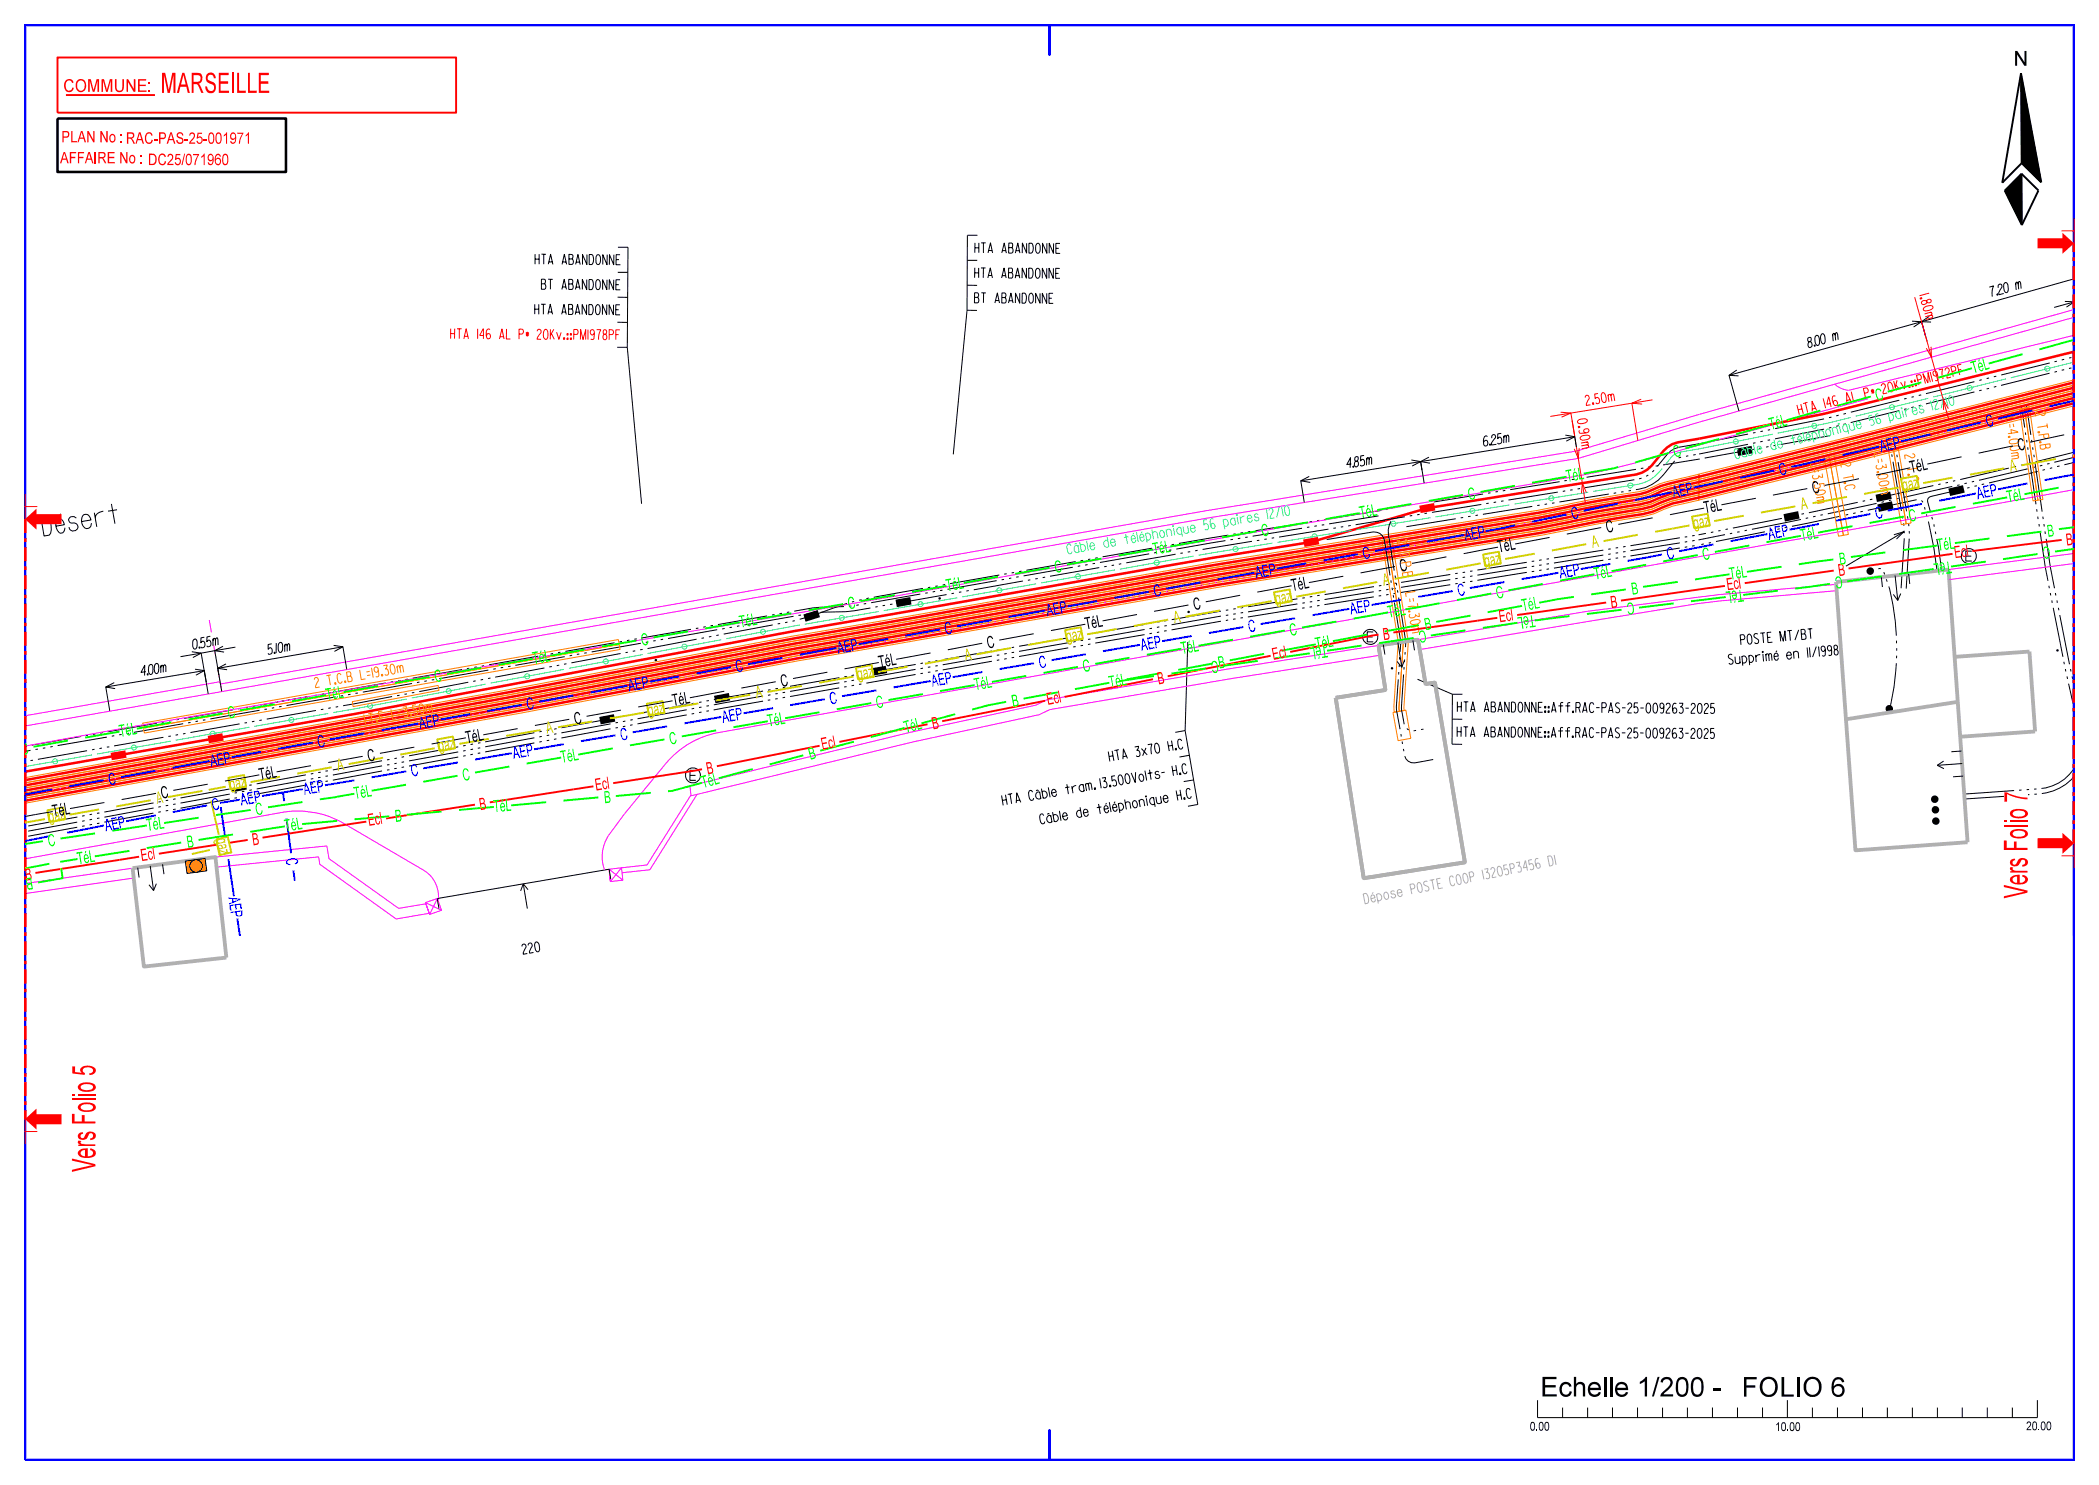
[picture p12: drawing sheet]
<svg xmlns="http://www.w3.org/2000/svg" width="420mm" height="297mm" viewBox="0 0 420 297" stroke-linecap="round" stroke-linejoin="round" font-family="sans-serif">
<defs><g id="words">
<text font-size="4.1" fill="#f00" x="32.2" y="18.6">MARSEILLE</text>
<g font-size="4">
<text x="8.8" y="107.2" transform="rotate(-10 8.8 107.2)">Dé s e r t</text>
<text x=".6" y="108.6" transform="rotate(-10 .6 108.6)">d u</text>
<text x="308.2" y="279.3">Echelle 1/200 - FOLIO 6</text>
</g>
<g font-size="3">
<text x="402.9" y="13.1">N</text>
<text x="405.7" y="173.4" transform="rotate(-90 405.7 173.4)">sFolo7</text>
</g>
<text font-size="2.6" fill="#f00" x="12.6" y="18.4">COMMUNE:</text>
<g font-size="2.3" fill="#f00">
<text x="12.3" y="28.5">PLAN No :RAC-PAS-25-001971</text>
<text x="12" y="32.7">AFFAIRE No :DC25/071960</text>
</g>
<g font-size="2">
<text x="107.1" y="52.8">HTA ABA</text>
<text x="116.6" y="52.9">N</text>
<text x="117.9" y="52.9">DONN</text>
<text x="123.3" y="52.9">E</text>
<text x="195.1" y="50.6">HTA ABANDO</text>
<text x="208.6" y="50.7">NNE</text>
<text x="108.3" y="57.8">BT ABAN</text>
<text x="117.9" y="57.9">DONN</text>
<text x="123.2" y="57.9">E</text>
<text x="195" y="55.6">HTA ABANDO</text>
<text x="208.6" y="55.7">N</text>
<text x="209.9" y="55.7">NE</text>
<text x="398.6" y="59.3" transform="rotate(-16 398.6 59.3)">7.20 m</text>
<text x="107" y="62.8">HTA ABAN</text>
<text x="117.8" y="62.9">DONN</text>
<text x="123.2" y="63">E</text>
<text x="195" y="60.6">BT A</text>
<text x="200.5" y="60.6">BANDON</text>
<text x="208.6" y="60.7">N</text>
<text x="209.9" y="60.7">E</text>
<text x="361.9" y="69.6" transform="rotate(-16 361.9 69.6)">8.00 m</text>
<text x="315.6" y="84" transform="rotate(81 315.6 84)">0 .90 m</text>
<text x="297" y="89.3" transform="rotate(-9 297 89.3)">6.25m</text>
<text x="269.6" y="93.7" transform="rotate(-9 269.6 93.7)">4.85m</text>
<text x="362.2" y="92.7" transform="rotate(80 362.2 92.7)">L=3.50 m</text>
<text x="280" y="110.6" transform="rotate(81 280 110.6)">T.P.B</text>
<text x="38.7" y="129.9" transform="rotate(-10 38.7 129.9)">0.55m</text>
<text x="53.7" y="130.9" transform="rotate(-10 53.7 130.9)">5.10m</text>
<text x="348.4" y="129" transform="rotate(-5 348.4 129)">POSTE MT/ BT</text>
<text x="357.6" y="131.9" transform="rotate(-5 357.6 131.9)">e n</text>
<text x="361.8" y="131.5" transform="rotate(-5 361.8 131.5)">1/ 1998</text>
<text x="28.4" y="135.2" transform="rotate(-9 28.4 135.2)">4.00m</text>
<text x="346" y="132.9" transform="rotate(-5 346 132.9)">Su p p r imé</text>
<text x="291.6" y="142.3">HTA ABA</text>
<text x="301.1" y="142.4">NDONNE:A f</text>
<text x="309.8" y="142.5">:f .AC- AS-25-009263-2025</text>
<text x="315.3" y="142.5">R</text>
<text x="320.5" y="142.5">P</text>
<text x="291.6" y="147.4">HTA ABA</text>
<text x="301.1" y="147.4">NDO</text>
<text x="305.1" y="147.4">NNE:A f</text>
<text x="309.7" y="147.5">:f .AC- AS-25-009263-2025</text>
<text x="315.3" y="147.5">R</text>
<text x="320.5" y="147.5">P</text>
<text x="222.1" y="152.3" transform="rotate(-10 222.1 152.3)">HTA 3x 70</text>
<text x="234" y="150.2" transform="rotate(-10 234 150.2)">H.C</text>
<text x="234.8" y="155.2" transform="rotate(-10 234.8 155.2)">H.C</text>
<text x="200.7" y="161.1" transform="rotate(-10 200.7 161.1)">HTA Câ b le</text>
<text x="213.3" y="158.9" transform="rotate(-10 213.3 158.9)">t r a m. 13.50</text>
<text x="225.3" y="156.8" transform="rotate(-10 225.3 156.8)">0 Vo lt s -</text>
<text x="235.7" y="160.1" transform="rotate(-10 235.7 160.1)">H.C</text>
<text x="208.3" y="164.8" transform="rotate(-10 208.3 164.8)">Câ b le</text>
<text x="215.6" y="163.6" transform="rotate(-10 215.6 163.6)">d e</text>
<text x="219.7" y="162.9" transform="rotate(-10 219.7 162.9)">t é lé p h o n iq u e</text>
<text x="104.7" y="190.9" transform="rotate(-10 104.7 190.9)">220</text>
</g>
<g font-size="2" fill="#f00">
<text x="384.1" y="59.2" transform="rotate(74 384.1 59.2)">1.80 m</text>
<text x="90.2" y="67.7">HTA 16 AL P*20Kv.:M178PF</text>
<text x="96" y="67.8">4</text>
<text x="113.4" y="67.9">:P 9</text>
<text x="317.4" y="81.1" transform="rotate(-9 317.4 81.1)">2.50 m</text>
<text x="360" y="82.9" transform="rotate(-14 360 82.9)">HTA 146</text>
<text x="386.8" y="82" transform="rotate(-14 386.8 82)">12/ 10</text>
</g>
<g font-size="2" fill="#0f0">
<text x="369.5" y="80.6" transform="rotate(-14 369.5 80.6)">AL P* 20 Kv .::PM1972PF</text>
<text x="225.1" y="108.8" transform="rotate(-10 225.1 108.8)">t é lé p h o n iq u e</text>
</g>
<g font-size="2" fill="#ff7f00">
<text x="401.3" y="83.7" transform="rotate(82 401.3 83.7)">L=4.0</text>
<text x="407.2" y="82.5" transform="rotate(82 407.2 82.5)">2</text>
<text x="402.2" y="89.3" transform="rotate(82 402.2 89.3)">0 m</text>
<text x="407.6" y="85" transform="rotate(82 407.6 85)">T.P.B</text>
<text x="368.3" y="92.7" transform="rotate(80 368.3 92.7)">2</text>
<text x="368.7" y="95.2" transform="rotate(80 368.7 95.2)">T.C</text>
<text x="375" y="90.7" transform="rotate(80 375 90.7)">L=3.0</text>
<text x="381.1" y="91" transform="rotate(80 381.1 91)">2</text>
<text x="375.9" y="96.4" transform="rotate(80 375.9 96.4)">0 m</text>
<text x="279.6" y="108.1" transform="rotate(81 279.6 108.1)">2</text>
<text x="281.2" y="118.6" transform="rotate(81 281.2 118.6)">L=7.30 m</text>
<text x="63.2" y="137.5" transform="rotate(-10 63.2 137.5)">2</text>
<text x="65.7" y="137.1" transform="rotate(-10 65.7 137.1)">T.C.B L=19.30 m</text>
<text x="78.6" y="143.9" transform="rotate(-11 78.6 143.9)">L=3.50 m</text>
<text x="73.2" y="144.9" transform="rotate(-11 73.2 144.9)">1T.F</text>
</g>
<g font-size="2" fill="#0ff">
<text x="358.6" y="89" transform="rotate(-14 358.6 89)">t é lé p h o n iq u e</text>
<text x="374.3" y="85.1" transform="rotate(-14 374.3 85.1)">56</text>
<text x="378.2" y="84.2" transform="rotate(-14 378.2 84.2)">p a ir e s</text>
<text x="347.4" y="91.8" transform="rotate(-14 347.4 91.8)">Câ b le</text>
<text x="354.5" y="90.1" transform="rotate(-14 354.5 90.1)">d e</text>
<text x="241.1" y="106" transform="rotate(-10 241.1 106)">56</text>
<text x="245" y="105.3" transform="rotate(-10 245 105.3)">p a ir e s</text>
<text x="253.7" y="103.8" transform="rotate(-10 253.7 103.8)">12/ 10</text>
<text x="213.7" y="110.8" transform="rotate(-10 213.7 110.8)">Câ b le</text>
<text x="221" y="109.6" transform="rotate(-10 221 109.6)">d e</text>
</g>
<text font-size="2" fill="#d2d200" x="381.5" y="93.5" transform="rotate(80 381.5 93.5)">T.C</text>
<g font-size="2" fill="#b0b0b0">
<text x="310.1" y="173.2" transform="rotate(-12 310.1 173.2)">DI</text>
<text x="282.5" y="178.8" transform="rotate(-12 282.5 178.8)">POSTE COOP</text>
<text x="296.9" y="175.9" transform="rotate(-12 296.9 175.9)">1320</text>
<text x="301.2" y="175" transform="rotate(-12 301.2 175)">5P3456</text>
<text x="273.2" y="180.7" transform="rotate(-12 273.2 180.7)">Dé p o s e</text>
</g>
<g font-size="1.8">
<text x="306.1" y="286.1">0.00</text>
<text x="355.2" y="286.2">10.00</text>
<text x="405.4" y="286">20.00</text>
</g>
</g></defs>
<path d="M5 5h410v287h-410zM210 5v6.1M210 285.9v6.1" fill="none" stroke="#000" stroke-width=".2"/>
<g fill="#fff">
<path d="M348.5 275.3h20.6v4h-20.6z"/>
<path d="M308.2 275.3h36.1v4h-36.1z"/>
</g>
<g fill="none" stroke="#ff7f00" stroke-width=".2">
<path d="M415 77l-75.1 18.9 28.2-7 46.9-11.9M415 79.1l-46.4 11.8-28.7 7.1M415 76l-47.2 11.9-27.9 6.9v3.2M415 78.1l-75.1 18.8M339.9 99v1M339.9 98v1M364.9 91.2l1-.2 3 16.1-1 .1zM365.9 91l1-.2 3 16.1-1 .2zM377.9 90.2l1-.1 2.5 14.7-1 .1zM378.9 90.1l1-.2 2.5 14.7-1 .2zM404.1 81.8l1-.1 2.7 18.3-1 .2zM405.1 81.7l1-.1 2.7 18.3-1 .1z"/>
<path d="M415 80.1l-46.2 11.7-28.9 7.2M415 81.2l-75.1 18.8v-1M415 80.1l-46.2 11.8-28.9 7.1M276.5 108.2l1-.1 3.2 20-.8 13.3 .1 .9-1 .1-.1-1 .9-13.2zM277.5 108.1l1-.2 3.2 20-.8 13.6 .1 .6-1 .2-.1-.8 .8-13.4zM5 157.6l98.4-17.9 55.7-10.5 84.2-14.7 64.6-10.4 10.9-2.2 9.5-1.5 1.7-.5 4.1-1.6 5.8-1.4v1.1a33.3 33.3 0 0 0-9.6 2.9l-1.9 .4-9.4 1.6-11 2.2-64.6 10.4-84.2 14.7-55.6 10.5-98.6 17.9 96.6-17.6 57.6-10.8 84.2-14.7 64.6-10.4 11-2.2 8.2-1.4a16.2 16.2 0 0 0 4.9-1.4l2.2-.9 5.6-1.2v1a29.8 29.8 0 0 0-9.3 2.8l-2 .5-9.4 1.6-11 2.1-64.6 10.4-84.2 14.8-57.6 10.8-96.8 17.6 98.8-17.9 55.6-10.5 84.2-14.7 64.6-10.4 11-2.2 8.1-1.4a13.9 13.9 0 0 0 5.3-1.5l1.9-.7 5.4-1.3v1l-5.1 1.2-1.8 .6a20.6 20.6 0 0 1-7.3 2l-6.3 1-11 2.3-64.7 10.4-84.1 14.7-55.6 10.5-99 18M5 155.5l96.1-17.4 57.6-10.9 84.3-14.7 64.6-10.4 10.9-2.2 8.2-1.4a12.9 12.9 0 0 0 5.4-1.7l7.8-2v1.1l-4.2 .9a20.9 20.9 0 0 0-6 2.2l-1.6 .3-9.4 1.6-11 2.2-64.6 10.4-84.2 14.7-57.6 10.9-96.3 17.5 98.3-17.9 55.6-10.5 84.2-14.7 61.5-9.9 14.1-2.7 8.2-1.3a15.7 15.7 0 0 0 5.6-1.9l7.4-1.8v1l-5.9 1.4-2.4 .9a20.4 20.4 0 0 1-6.3 1.6l-6.5 1.1-14.1 2.7-61.4 9.9-84.2 14.7-55.7 10.5-98.4 17.9M28.5 144.6l95.2-16.7 .2 1-95.2 16.7zM28.7 145.6l95.2-16.7 .2 1-95.2 16.7zM70.5 140.3l17.2-3.2 .1 1-17.1 3.2zM278.7 142.5l2.6-.5 1 5.7-2.5 .4z"/>
</g>
<g fill="none" stroke="#000" stroke-width=".2">
<path d="M123.6 59.4l2 .1M123.6 54.5h2M123.6 49.5h2.1l-.2 20M193.5 52.1h2M193.5 57l2 .1M195.6 47.1h-2l-.1 15M123.5 69.5h2M123.5 64.4l2.1 .1M125.5 69.5l2.9 31.2M193.5 62.1l-2.8 28.8M193.5 62.1h2M395.1 78.4l-9.7 2.4"/>
<path d="M395.1 76.3l-9.7 2.4M396.5 75.9l-.4 .2M396.5 78l-.5 .1M398 77.7l-.5 .1M398 75.6l-.5 .1M399.5 77.3l-.5 .1M399.5 75.2l-.5 .1M410.1 74.6l-9.7 2.5M410.1 72.6l-9.7 2.4M411.6 74.3l-.5 .1M411.6 72.2l-.5 .2M413 73.9l-.5 .1"/>
<path d="M413 71.9l-.5 .1M414.5 71.5l-.5 .1M414.5 73.6l-.5 .1M296.8 98.8l-9.9 1.6M298.2 98.6h-.5M299.7 98.3l-.5 .1M301.2 98.1l-.5 .1M311.7 98.4l-9.9 1.6M312.1 96.3l-9.9 1.6M313.2 98.2l-.5 .1M313.5 96.1l-.5 .1M314.7 98h-.5"/>
<path d="M315 95.8l-.5 .1M316.2 97.7l-.5 .1M316.5 95.6l-.5 .1M321.9 98.8l-9.9 1.6M323.4 98.6l-.5 .1M324.9 98.4h-.5M326.4 98.1l-.5 .1M327 96l-9.9 1.5M327.3 93.9l-9.8 1.6M328.5 95.6l-.5 .2M328.8 93.6l-.5 .1M329.8 95l-.4 .2"/>
<path d="M330.3 93.4h-.5M331 94l-.4 .4M331.8 93.1l-.5 .1M335.1 92.2l-2.3 2.8a8.3 8.3 0 0 1-5.5 2.9M336.4 91.4l-.5 .2M337.8 91.2l-.4 .1M339.3 90.9l-.5 .1M340.1 91.8l-7.3 1.2M349.8 86.8l-14.7 2.9-.8 .5-.7 .6-2 2.5M349.8 88.9l-9.8 1.9M350.9 89.8l-9.8 1.8M351.3 86.5l-.5 .1"/>
<path d="M352.7 88.3l-.5 .1M352.7 86.2l-.5 .1M354.2 85.9l-.5 .1M365 85.8l-9.8 2M365 83.8l-9.8 1.9M366.2 87.1l-9.9 1.8M374.6 99.8l-.4 .1M378.3 89.6l.1 .3M378.5 90.9l.1 .5M378.8 92.4l1.7 9.8M379.3 89.5l.1 .5M379.6 90.9v.5"/>
<path d="M379.8 92.4l1.7 9.9M379.9 99.7l-.5 .1M380 82.1l-9.7 2.4M380 80l-9.7 2.4M383.5 99.9l-9.8 2.2M386.9 97.1l-9.8 2.2M388.3 96.8l-.5 .1M389.8 96.5l-.5 .1M390.2 97.9l2.4-.5 .1 .2-2.5 .5 .1 .3 2.4-.5 .1 .2-2.5 .5 .1 .3 2.4-.6M390.6 97.3l-9.7 2.2M391.2 96.1l-.4 .1M392.1 97l-.5 .1"/>
<path d="M392.6 97.8l-6.3 1.5a.84 .84 0 0 0-.6 1.1l.6 2M393.6 96.6l-.5 .1M394.1 97.5l-.5 .1M395 96.3l-.5 .1M395.6 97.2l-.5 .1M397 96.8l-.5 .1M402 93.6l-9.8 2.3M403.4 93.3l-.5 .1M404.5 81.2l.6 4.3M404.9 92.9l-.5 .1M405.3 86.5v.5M405.5 81l.9 6"/>
<path d="M405.5 88l.1 .5M405.7 93.8l-9.7 2.3M405.7 89.5l.1 .5M405.9 90.9l1.5 10M406.3 92.6l-.5 .1M406.5 88l.1 .5M406.7 89.5l.1 .5M407.2 93.4l-.5 .1M407.2 92.4l1.4 9.9M407.7 94.3l-9.7 2.3M408.7 93.1l-.5 .1M409.2 93.9l-.5 .1"/>
<path d="M410.1 92.7l-.5 .1M410.6 93.6l-.4 .1M412.1 93.2l-.5 .1M415 90.4l-7.7 2M415 92.5l-1.9 .5M415 91.5l-3.9 1M172.4 119.9l-.5 .1M173.8 119.6l-.4 .1M184.1 118.8l-9.8 1.7M184.7 117.7l-9.9 1.7M185.6 118.6h-.5M186.2 117.4l-.5 .1"/>
<path d="M187.1 118.3l-.5 .1M187.6 117.2l-.5 .1M188.6 118l-.5 .1M189.1 116.9l-.5 .1M189.4 118.9l-9.8 1.7M190.9 118.6l-.5 .1M192.4 118.4l-.5 .1M193.9 118.1l-.5 .1M199.4 116.1l-9.8 1.8M200 115l-9.9 1.7M200.9 115.9l-.5 .1M201.4 114.8h-.5"/>
<path d="M202.4 115.6l-.5 .1M202.9 114.5l-.5 .1M203.8 115.4h-.5M204.4 114.2l-.5 .1M204.7 116.2l-9.9 1.8M206.2 116l-.5 .1M207.6 115.7l-.4 .1M209.1 115.4l-.5 .1M214.7 113.4l-9.9 1.8M215.2 112.3l-9.8 1.7M216.1 113.2l-.4 .1M216.7 112.1h-.5"/>
<path d="M217.6 112.9l-.5 .1M218.2 111.8l-.5 .1M219.1 112.7h-.5M219.6 111.5l-.5 .2M220 113.5l-9.9 1.7M221.4 113.3h-.5M222.9 113l-.5 .1M224.4 112.7l-.5 .2M229.9 110.8l-9.8 1.7M230.5 109.6l-9.9 1.8M231.4 110.5l-.5 .1M232.9 110.2l-.5 .1"/>
<path d="M234.4 110l-.5 .1M235.2 110.8l-9.8 1.8M236.7 110.6l-.5 .1M238.2 110.3l-.5 .1M239.6 110.1l-.5 .1M245.2 108.1l-9.8 1.7M245.8 107l-9.9 1.7M246.7 107.9h-.5M247.3 106.8l-.5 .1M248.2 107.6l-.5 .1M248.7 106.5l-.5 .1M249.7 107.4l-.5 .1"/>
<path d="M250.5 108.3l-9.9 1.6M252 108.1h-.5M253.5 107.8l-.5 .1M255 107.6h-.5M259.6 119.8l-9.9 1.6M260.5 105.7l-9.9 1.5M261.1 104.6l-9.9 1.5M261.1 119.6h-.5M262 105.4l-.5 .1M262.5 104.3l-.5 .1M262.6 119.3l-.5 .1M263.5 105.2l-.5 .1"/>
<path d="M264 104.1h-.5M264.1 119.1h-.5M265 104.9l-.5 .1M265.5 107.9l9.2-1.5a2.05 2.05 0 0 1 2.3 1.7l1.1 7M265.5 103.8l-.5 .1M265.8 105.8l-9.9 1.6M267.3 105.6l-.5 .1M268.8 105.3l-.5 .1M270.3 105.1l-.5 .1M274.9 118.4l-9.9 1.5M274.9 119.4l-9.9 1.5M274.9 117.3l-9.9 1.6"/>
<path d="M275.8 103.2l-9.8 1.6M276.4 118.1l-.5 .1M276.4 119.1l-.5 .1M276.4 102.1l-9.9 1.6M276.4 117.1l-.5 .1M277.6 101.9h-.2M277.8 118.9l-.4 .1M277.8 117.9l-.4 .1M277.9 116.9h-.5M278.3 104.3a4.9 4.9 0 0 0-.2 4.1l.9 5.7M278.3 116.1l.1 .5M278.6 117.5v.5"/>
<path d="M278.8 119l.1 .5M279.2 115.1v.5M279.3 118.7h-.5M279.3 117.6l-.5 .1M279.4 116.6l-.5 .1M279.6 118l.1 .5M279.9 119.5l1.3 8.5v1.4M281.1 103.4l-9.8 1.5M282.6 103.1l-.5 .1M284.1 102.9l-.5 .1M285.5 102.6l-.5 .1M290.2 116.9l-9.9 1.6"/>
<path d="M290.2 115.9l-9.9 1.6M290.2 114.9l-9.8 1.6M291.3 103.7l-9.9 1.6M291.7 116.7l-.5 .1M291.7 114.6l-.5 .1M291.7 115.7h-.5M292.8 103.5l-.5 .1M293.2 116.4l-.5 .1M293.2 114.4l-.5 .1M293.2 115.4l-.5 .1M294.3 103.3h-.5M294.6 116.2l-.5 .1"/>
<path d="M294.6 114.2l-.5 .1M294.6 115.2l-.5 .1M295.7 103l-.5 .1M296.4 100.9l-9.9 1.6M297.9 100.6l-.5 .1M299.4 100.4l-.5 .1M300.8 100.2l-.4 .1M305.5 114.5l-9.9 1.6M305.5 112.5l-9.9 1.5M305.5 113.4l-9.9 1.6M306.6 101.3l-9.9 1.6M307 112.2l-.5 .1"/>
<path d="M307 114.3h-.5M307 113.2l-.5 .1M308.1 101l-.5 .1M308.5 114l-.5 .1M308.5 112l-.5 .1M308.5 113l-.5 .1M309.6 100.8l-.5 .1M310 113.8l-.5 .1M310 111.8h-.5M310 112.7l-.5 .1M311 100.6h-.4M320.8 112l-9.9 1.6"/>
<path d="M320.8 110l-9.9 1.6M320.8 111l-9.9 1.6M322.3 110.8l-.5 .1M322.3 111.8l-.5 .1M322.3 109.8l-.5 .1M323.8 111.6l-.5 .1M323.8 109.5l-.5 .1M323.8 110.6h-.5M325.3 111.3l-.5 .1M325.3 109.3l-.5 .1M325.3 110.3l-.5 .1M336.1 109.6l-9.9 1.6"/>
<path d="M336.1 107.6l-9.9 1.5M336.1 108.6l-9.9 1.5M337.6 108.3l-.5 .1M337.6 109.4l-.5 .1M337.6 107.3l-.5 .1M339.1 109.1l-.5 .1M339.1 107.1l-.5 .1M339.1 108.1l-.5 .1M340.9 108.8l-.5 .1M341.3 106.7l-1.4 .3M342.4 108.5l-.5 .1M342.8 106.4l-.5 .1"/>
<path d="M344.3 106.1l-.5 .1M345.2 106.9l-5.3 1.1M345.8 105.8l-.5 .1M346.6 106.6l-.5 .1M348.1 106.4h-.5M349.6 106l-.5 .1M353.2 106.4l-9.8 1.9M354.6 106l-.4 .1M356.1 105.8l-.5 .1M356.6 103.7l-9.9 1.9M357.2 103l2.4-.5 .1 .3-2.5 .5 .1 .2 2.4-.5 .1 .3-2.5 .5 .1 .2 2.4-.5M357.6 105.5h-.5"/>
<path d="M358 103.4l-.5 .1M359.5 103l-.5 .1M360.4 103.9l-9.8 2M361 102.7l-.5 .1M361.8 103.6l-.5 .1M363.3 103.3l-.5 .1M364.7 102.9l-.5 .1M368.3 103.2l-9.7 2.1M369.8 102.9l-.5 .1M371.3 102.6l-.5 .1M371.7 100.5l-9.8 2M372.7 102.3l-.4 .1"/>
<path d="M373.2 100.2l-.5 .1M374.9 114l-.7 .2M375.5 100.7l-9.8 2.1M375.9 101.1l2.5-.5v.2l-2.4 .5v.3l2.5-.5v.2l-2.4 .5v.3l2.5-.6M376.3 113.7l-.5 .1M376.4 115.4l.3 2M376.9 114.4l.2 .5M377 100.3l-.5 .2M377.4 115.8l.2 .5M377.9 117.3a43 43 0 0 1 1.5 9.8M378.4 100l-.4 .1M378.8 118.9l.9 1.2"/>
<path d="M379.2 115.1l.5 5M380.3 118.7l-.6 1.4M380.6 103.2l.1 .5M380.9 104.7l.1 .5M381 106.1v.5M381 107.7l-.6 9.9M381.7 103.3l.1 .4M381.9 104.7l.1 .5M381.9 114.8l.2 2M382 107.7l-.6 10M382 106.2l.1 .5M384.5 100.1l.3 .4"/>
<path d="M385.1 101.4l.1 .5M385.5 102.9l.1 .5M385.9 104.3l1.1 5.3 .6 4.6M386.5 103.4l.2 .5M386.9 104.9l.1 .4M387.2 106.3l.1 .5M387.5 107.8l1 6.2M393.3 111.2h1.1M394.5 110.2h-1.2v2h1.2M407.5 101.8l.1 .5M407.7 103.3l.1 .5M408 104.8l.1 .5"/>
<path d="M408.2 106.3l1.6 9.9M408.8 103.3v.5M409 104.8v.5M409.2 106.3l.1 .5M409.4 107.8l.8 5.5 .9 4.3M410 117.2l.1 .4M410.2 118.6l.2 .5M411.3 118.6l.1 .5M61.9 139.3l-9.8 1.7M63.4 139l-.5 .1M64.9 138.8h-.5M66.4 138.5l-.5 .1"/>
<path d="M67.2 139.4l-9.9 1.7M68.7 139.1l-.5 .1M70.1 138.8l-.5 .2M71.6 138.6l-.5 .1M77.2 136.6l-9.9 1.7M78.5 139.3l-9.8 1.8M79.9 139.1h-.5M81.4 138.8h-.5M82.4 136.7l-9.8 1.7M82.9 138.5l-.5 .1M83.9 136.4l-.5 .1M85.4 136.2l-.5 .1"/>
<path d="M86.9 135.9l-.5 .1M92.5 133.9l-9.9 1.7M93.7 136.5l-9.8 1.8M93.9 133.7h-.5M95.2 136.2l-.5 .1M95.4 133.4l-.5 .1M96.7 135.9l-.5 .1M96.9 133.1l-.5 .1M97.7 134l-9.8 1.7M98.1 135.6l-.5 .1M99.2 133.7l-.5 .1M100.7 133.5l-.5 .1"/>
<path d="M102.2 133.2l-.5 .1M107.7 131.2l-9.8 1.8M108.9 133.6l-9.8 1.8M109.2 131l-.5 .1M110.4 133.3l-.5 .1M110.7 130.7l-.5 .1M111.9 133l-.5 .1M112.1 130.5h-.4M113 131.3l-9.9 1.8M113.3 132.7l-.4 .2M114.5 131.1l-.5 .1M115.9 130.8l-.5 .1"/>
<path d="M117.4 130.6h-.5M123 128.5l-9.9 1.8M124.2 130.7l-9.9 1.9M124.5 128.3l-.5 .1M125.6 130.5h-.4M125.9 128l-.5 .1M127.1 130.2h-.5M127.4 127.8h-.5M128.2 128.7l-9.8 1.7M128.6 129.9l-.5 .1M129.7 128.4l-.5 .1M131.2 128.1l-.5 .1"/>
<path d="M132.7 127.8l-.5 .1M138.3 125.9l-9.9 1.7M139.4 127.8l-9.8 1.9M139.7 125.6l-.5 .1M140.9 127.6l-.5 .1M141.2 125.3l-.5 .1M142.3 127.3l-.4 .1M142.7 125.1l-.5 .1M143.2 139.4l2.4-.5 .1 .3-2.5 .4 .1 .2 2.4-.4 .1 .3-2.5 .4 .1 .2 2.4-.4M143.5 125.9l-9.8 1.8M143.8 127l-.5 .1M145 125.7l-.5 .1"/>
<path d="M146.5 125.4l-.5 .1M148 125.2l-.5 .1M152.7 138.2l-9.9 1.7M152.7 139.2l-9.9 1.8M153.5 123.2l-9.8 1.7M154.1 140h-.5M154.2 137.9l-.5 .1M154.2 139l-.5 .1M154.6 125l-9.8 1.8M155 122.9l-.5 .1M155.6 138.7l-.4 .1M155.6 139.7l-.5 .1"/>
<path d="M155.6 137.7l-.4 .1M156.1 124.7l-.5 .1M156.5 122.7l-.5 .1M157.1 139.4l-.5 .2M157.1 138.5h-.5M157.1 137.4l-.5 .1M157.6 124.4l-.5 .1M157.9 122.4l-.5 .1M158.8 123.3l-9.9 1.7M159 124.1l-.4 .1M160.3 123l-.5 .1M161.1 123.1l2.3-.8 .1 .3-2.4 .7 .1 .2 2.4-.7 .1 .2-2.4 .8 .1 .2 2.4-.7"/>
<path d="M161.7 122.8h-.4M163.2 122.5l-.5 .1M167.9 137.6l-9.8 1.7M168 135.5l-9.9 1.8M168 136.6l-9.9 1.7M168.9 121.3l-4.9 .2-5.1 .7M169.4 137.3l-.5 .1M169.4 136.3l-.5 .1M169.4 135.3l-.5 .1M169.5 120.7l-6.9 2.4-2.6 .8M170.4 121.2h-.5M170.9 137.1l-.5 .1"/>
<path d="M170.9 135l-.5 .1M170.9 136l-.5 .1M170.9 120.3l-.4 .1M171.8 121l-.5 .1M172.4 136.8l-.5 .1M172.4 134.8l-.5 .1M172.4 135.8l-.5 .1M173.3 120.7l-.5 .1M174.2 121.6l-4.9 .7-5.1 .1M174.6 133.9l2.5-.4v.2l-2.5 .4 .1 .3 2.4-.5 .1 .3-2.5 .4 .1 .3 2.4-.5M175.6 121.3l-.4 .1M177.1 121.1h-.5"/>
<path d="M178.6 120.8l-.5 .1M179.5 120.2l2.4-.5 .1 .3-2.5 .4 .1 .2 2.4-.4 .1 .2-2.5 .5v.2l2.5-.4M183.2 134.9l-9.8 1.7M183.2 133.9l-9.8 1.7M183.2 132.9l-9.8 1.7M184.7 134.7h-.5M184.7 132.6l-.5 .1M184.7 133.6l-.5 .1M186.2 134.4l-.5 .1M186.2 132.4h-.5M186.2 133.4l-.5 .1M187.6 134.1l-.5 .1"/>
<path d="M187.6 132.1l-.5 .1M187.6 133.1l-.5 .1M198.5 132.3l-9.9 1.7M198.5 130.2l-9.9 1.7M198.5 131.2l-9.9 1.8M200 132l-.5 .1M200 130h-.5M200 131l-.5 .1M201.4 131.7l-.5 .1M201.4 129.7l-.5 .1M201.4 130.7l-.5 .1M202.9 131.5h-.5"/>
<path d="M202.9 129.4l-.5 .1M202.9 130.5h-.5M213.7 129.6l-9.8 1.7M213.7 127.6l-9.8 1.7M213.7 128.5l-9.8 1.8M215.2 129.3l-.5 .1M215.2 127.3l-.5 .1M215.2 128.3l-.5 .1M216.7 129.1h-.5M216.7 127l-.5 .1M216.7 128.1h-.5M218.2 128.8l-.5 .1"/>
<path d="M218.2 126.8l-.5 .1M218.2 127.8l-.5 .1M229 124.9l-9.8 1.7M229 125.9l-9.8 1.7M229 126.9l-9.9 1.7M230.5 124.6l-.5 .1M230.5 125.7h-.5M230.5 126.6l-.5 .1M232 126.4l-.5 .1M232 124.4l-.5 .1M232 125.4l-.5 .1M233.4 126.1l-.5 .1"/>
<path d="M233.5 124.1l-.5 .1M233.5 125.1l-.5 .1M237.7 128.4l-.6 17.7M244.3 122.2l-9.8 1.7M244.3 124.2l-9.9 1.8M244.3 123.2l-9.9 1.8M245.7 124l-.4 .1M245.8 122l-.5 .1M245.8 123l-.5 .1M247.2 123.8l-.5 .1M247.3 122.8h-.5M247.3 121.7l-.5 .1"/>
<path d="M248.7 123.5l-.5 .1M248.7 121.5l-.5 .1M248.7 122.5l-.5 .1M259.6 121.8l-9.9 1.6M259.6 120.8l-9.9 1.6M261.1 121.6h-.5M261.1 120.5l-.5 .1M262.5 121.4h-.5M262.6 120.3l-.5 .1M264 121.1l-.5 .1M264.1 120.1l-.5 .1M273.6 127.4h1.1"/>
<path d="M274.8 126.4h-1.2v2h1.2M279 120.5l1.2 7.7-.1 2.2M279.8 135.9l-.4 5.5 .7 4.4M279.9 134.4v.5M280 132.9v.5M280.1 131.4l-.1 .5M280.8 134.9l-.4 6.9 .6 3M281 133.4l-.1 .5M281.1 131.9l-.1 .5M281.2 130.4l-.1 .5M283.6 135.9l7 2.9M290.6 138.8l-.1 10 2.1 .1"/>
<path d="M290.6 138.8h2M379.4 132.6a50.3 50.3 0 0 1-1.4 9.9M379.5 128.1v.6M379.5 131.1v.6M379.5 129.6v.5M410.6 120.1v.5M410.8 121.6l2 9.8M411.6 120.1l.1 .5M411.9 121.6l.1 .5M412.2 123l1.9 9.9M413 132.4l.1 .5M413.3 133.8v.5"/>
<path d="M413.6 135.3l.1 .5M413.9 136.7l1.1 4.6M414.3 133.8l.1 .5M414.6 135.3l.1 .5M414.9 136.7l.1 .3M5 152.3h.1M5.3 149.2l-.3 .1M6.1 150.1l-1.1 .2M6.6 152l-.5 .1M7.6 149.8l-.5 .1M9.1 149.6h-.5M10.5 149.3l-.4 .1"/>
<path d="M16.1 147.3l-9.8 1.7M17.4 150.1l-9.8 1.8M17.6 147.1h-.5M18.9 149.9l-.5 .1M19.1 146.8l-.5 .1M20.4 149.6l-.5 .1M20.5 146.5l-.5 .1M21.4 147.4l-9.9 1.7M21.9 149.4h-.5M22.9 147.1l-.5 .1M24.3 146.9l-.5 .1M25.8 146.6l-.5 .1"/>
<path d="M31.4 144.6l-9.9 1.8M32.7 147.5l-9.9 1.7M32.8 144.4l-.5 .1M34.2 147.2l-.5 .1M34.3 144.1l-.5 .1M35.1 159.8l-.5 .1M35.6 146.9l-.5 .1M35.8 143.9l-.5 .1M36.7 144.7l-9.9 1.8M37.1 146.7l-.5 .1M38.1 144.5l-.5 .1M39.6 144.2l-.5 .1"/>
<path d="M41.1 144h-.5M46 159.8l-9.9 1.8M46 157.8l-9.9 1.8M46 158.8l-9.9 1.8M46.5 157.2l2.4-.5 .1 .3-2.5 .4v.3l2.5-.5v.3l-2.4 .4v.3l2.5-.5M46.6 142l-9.8 1.7M47.4 159.6h-.5M47.4 158.5l-.4 .1M47.4 157.5l-.4 .1M47.9 144.8l-9.8 1.7M48.1 141.7l-.5 .1M48.9 159.3l-.5 .1"/>
<path d="M48.9 157.2l-.5 .1M48.9 158.3l-.5 .1M49.4 144.5l-.5 .1M49.6 141.5h-.5M50.4 159l-.5 .1M50.4 157l-.5 .1M50.4 158l-.5 .1M50.9 144.2l-.5 .2M51.1 141.2l-.5 .1M51.9 142.1l-9.8 1.7M52.4 144l-.5 .1M53.4 141.8l-.5 .1"/>
<path d="M54.9 141.5l-.5 .1M56.3 141.3l-.5 .1M61.2 157l-9.8 1.8M61.2 155l-9.8 1.8M61.2 156l-9.8 1.8M62.7 156.7l-.5 .1M62.7 154.7l-.5 .1M62.7 155.7l-.5 .1M63.2 142.1l-9.8 1.7M64.1 156.5l-.5 .1M64.1 155.5h-.5M64.2 154.4l-.5 .1"/>
<path d="M64.7 141.8l-.5 .1M65.6 156.2l-.5 .1M65.6 154.2h-.5M65.6 155.2l-.5 .1M66.2 141.6l-.5 .1M67.7 141.3l-.5 .1M76.4 154.2l-9.8 1.8M76.4 152.1l-9.8 1.9M76.4 153.2l-9.8 1.8M77.9 153.9l-.5 .1M77.9 151.9l-.5 .1M77.9 152.9l-.5 .1"/>
<path d="M79.4 152.6l-.5 .1M79.4 153.7h-.5M79.4 151.6l-.5 .1M80.9 153.4l-.5 .1M80.9 151.3l-.5 .1M80.9 152.4l-.5 .1M91.7 151.4l-9.9 1.8M91.7 149.4l-9.9 1.8M91.7 150.4l-9.9 1.8M93.2 151.1l-.5 .1M93.2 149.1l-.5 .1M93.2 150.1l-.5 .1"/>
<path d="M94.6 150.8l-.5 .2M94.7 148.8l-.5 .1M94.7 149.8l-.5 .1M96.1 150.6l-.5 .1M96.1 149.6h-.5M96.1 148.6h-.5M106.9 148.6l-9.8 1.8M106.9 146.5l-9.8 1.9M106.9 147.6l-9.8 1.8M108.4 148.3l-.5 .1M108.4 146.3l-.5 .1M108.4 147.3l-.5 .1"/>
<path d="M109.9 148.1h-.5M109.9 146l-.5 .1M109.9 147l-.5 .1M111.3 146.8l-.4 .1M111.3 147.8l-.5 .1M111.4 145.7l-.5 .1M120.2 143.6l2.5-.4v.2l-2.5 .5 .1 .2 2.4-.5 .1 .3-2.5 .5 .1 .2 2.4-.5M122.2 145.8l-9.9 1.8M122.2 143.8l-9.9 1.8M122.2 144.8l-9.9 1.8M123.6 145.5l-.4 .1M123.6 143.5h-.4"/>
<path d="M123.6 144.5l-.4 .1M125.1 145.2l-.5 .1M125.1 143.2l-.5 .1M125.1 144.2l-.5 .1M126.6 145l-.5 .1M126.6 142.9l-.5 .1M126.6 143.9l-.5 .1M137.4 143l-9.8 1.8M137.4 142l-9.8 1.8M137.4 140.9l-9.8 1.8M138 155.1h1.2M138.9 142.7l-.5 .1"/>
<path d="M138.9 140.6l-.5 .2M138.9 141.7l-.5 .1M139.3 154.1h-1.2l-.1 2h1.2M140.4 142.4l-.5 .1M140.4 140.4l-.5 .1M140.4 141.4l-.5 .1M141.9 142.2h-.5M141.9 140.1l-.5 .1M141.9 141.1l-.5 .1M152.7 140.2l-9.9 1.8M280.3 146.8l.1 .5M280.6 148.3v.5"/>
<path d="M280.8 149.8l.1 .4M281.1 151.2a1.82 1.82 0 0 0 2 1.4l3.7-.7M281.5 145.7l.4 .3M283.4 146.1l-.5 .1M284.8 145.8l-.5 .1M290.6 143.8l2 .1M387.6 153.1l1.4 .6M388.9 152.2l-1.3 .9M392.5 150.2l-2 .2M392.6 152.7l-5 .4M392.8 155.2l-2 .2M403 158.1l-10 .7"/>
<path d="M403.1 159.1l-10 .7M407.5 157.8h-.5M407.6 158.8l-.5 .1M415 155.4a10.2 10.2 0 0 1-6.4 3.3M415 153.8a9 9 0 0 1-6.5 3.9M15.5 165.4l-9.9 1.8M15.5 164.4l-9.9 1.8M15.5 163.4l-9.9 1.8M16.9 165.2l-.5 .1M16.9 163.1l-.5 .1M16.9 164.1l-.5 .1M18.4 164.9l-.5 .1"/>
<path d="M18.4 162.8l-.5 .1M18.4 163.9l-.5 .1M19.9 164.6l-.5 .1M19.9 162.6l-.5 .1M19.9 163.6l-.5 .1M27.6 173.5l.2 2M29.8 176.9l.9 1.2M30.1 173.2l.6 4.9M30.7 162.6l-9.8 1.8M30.7 160.6l-9.8 1.8M30.7 161.6l-9.8 1.8M31.3 176.7l-.6 1.4"/>
<path d="M32.2 160.3l-.5 .1M32.2 162.3l-.5 .2M32.2 161.3l-.5 .1M32.5 172.9l.3 1.9M33.7 162.1l-.5 .1M33.7 160.1h-.5M33.7 161.1h-.5M35.1 161.8l-.5 .1M35.1 160.8l-.5 .1M87.5 179.7l.3 2M104.7 176.8l-.5 1.4M104.7 176.8l1 1.1"/>
<path d="M104.7 176.8l.8 4.9M122.2 175.8l-.3-2-34.4 5.9"/>
<circle cx="394" cy="111.2" r="1.5"/>
<circle cx="274.2" cy="127.4" r="1.5"/>
<circle cx="138.6" cy="155.1" r="1.5"/>
</g>
<g fill="#000">
<path d="M347.5 89.7l3-.5 .2 1.5-2.9 .5zM389.9 97.7l2.9-.7 .3 1.5-2.9 .7zM356.9 102.8l2.9-.6 .3 1.5-2.9 .6zM375.3 99l2.9-.7 .3 1.5-2.9 .6zM375.6 100.9l3-.6 .3 1.4-2.9 .7zM160.8 122.9l2.8-.9 .5 1.4-2.9 1zM174.3 133.7l2.9-.5 .3 1.4-2.9 .5zM179.2 119.9l2.9-.5 .3 1.5-2.9 .5zM46.1 157l3-.5 .3 1.4-3 .6zM119.9 143.4l2.9-.6 .3 1.5-2.9 .6zM142.9 139.2l2.9-.6 .3 1.5-2.9 .5z"/>
<path d="M131 131.9l.3-.1 .2 .3-.4 .1z" fill-rule="evenodd"/>
<path d="M278.3 133.5l.3-.1 .1 .4h-.3z" fill-rule="evenodd"/>
<circle cx="188" cy="119.7" r=".25"/>
<circle cx="374.2" cy="114.2" r=".75"/>
<circle cx="378" cy="141.7" r=".74"/>
<circle cx="387.1" cy="159.8" r=".75"/>
<circle cx="387.3" cy="162" r=".76"/>
<circle cx="387.4" cy="164.2" r=".74"/>
</g>
<path d="M339.9 98.5l-5.5 1.2-3.9 1.6-2 .5-9.4 1.6-10.9 2.1-64.7 10.5-84.2 14.7-57.6 10.8-96.7 17.6M339.9 99.5l-5.3 1.2-3.8 1.6-2.1 .5-9.4 1.6-11 2.2-64.7 10.4-84.1 14.7-57.6 10.8-96.9 17.7M339.9 95.4l-4.3 .9a20.4 20.4 0 0 0-6.1 2.2l-1.5 .3a279.7 279.7 0 0 0-19.7 3.7l-65.3 10.5-84.2 14.7-57.6 10.9-96.2 17.4M339.9 96.4l-4 1a18.1 18.1 0 0 0-6.1 2l-1.6 .4a292.5 292.5 0 0 0-20 3.7l-65 10.5-84.2 14.7-57.6 10.9-96.4 17.5M339.9 97.5l-5.7 1.3-2.3 .9a21.1 21.1 0 0 1-6.6 1.6l-6.4 1.1-10.7 2.2-64.9 10.4-84.1 14.7-57.6 10.8-96.6 17.6M340 87.7l-4.1 .7a4.9 4.9 0 0 0-3.1 1.8l-1.7 2.2a5.8 5.8 0 0 1-3.7 2.5l-41.8 6.7-23.2 6.8-19.6 3.1-84.3 14.8-87.6 16.5-65.9 11.5" fill="none" stroke="#f00" stroke-width=".51"/>
<g fill="none" stroke="#00d2d2" stroke-width=".2">
<path d="M317.8 98.5l-14.8 2.3M332.6 93.7a7.8 7.8 0 0 1-4.9 3.2l-8.9 1.4M340 89.8l-3.8 .6a4.5 4.5 0 0 0-3 2.5M191.6 119.6l-14.8 2.5M207.3 116.8l-14.8 2.6M223.1 114l-14.8 2.6M238.8 111.2l-14.7 2.6M254.6 108.6l-14.8 2.5M270.4 106.1l-14.8 2.4M286.2 103.5l-14.8 2.4M302 101l-14.8 2.4M81.4 139.8l-14.7 2.7"/>
<path d="M97.2 136.8l-14.8 2.8M112.9 133.9l-14.8 2.7M128.6 130.9l-14.8 2.8M144.3 127.9l-14.7 2.8M160.1 125l-14.8 2.7M175.8 122.3l-14.8 2.5M18.4 151l-13.4 2.3M34.2 148.2l-14.8 2.6M49.9 145.4l-14.8 2.7M65.7 142.7l-14.8 2.6"/>
<circle cx="310.4" cy="99.6" r=".5"/>
<circle cx="326.2" cy="97.1" r=".5"/>
<circle cx="200" cy="118.1" r=".5"/>
<circle cx="215.7" cy="115.3" r=".5"/>
<circle cx="231.5" cy="112.5" r=".5"/>
<circle cx="247.2" cy="109.8" r=".5"/>
<circle cx="263" cy="107.3" r=".5"/>
<circle cx="278.8" cy="104.7" r=".51"/>
<circle cx="294.6" cy="102.2" r=".5"/>
<circle cx="89.8" cy="138.2" r=".5"/>
<circle cx="105.5" cy="135.2" r=".5"/>
<circle cx="121.2" cy="132.3" r=".5"/>
<circle cx="137" cy="129.3" r=".5"/>
<circle cx="152.7" cy="126.3" r=".51"/>
<circle cx="168.4" cy="123.6" r=".5"/>
<circle cx="184.2" cy="120.8" r=".5"/>
<circle cx="11" cy="152.3" r=".5"/>
<circle cx="26.8" cy="149.5" r=".49"/>
<circle cx="42.6" cy="146.7" r=".5"/>
<circle cx="58.3" cy="144" r=".5"/>
<circle cx="74.1" cy="141.2" r=".5"/>
</g>
<path d="M367.4 116.4l22.5-2.5 3.8 54.5-22.4 1.7zM275.8 129.1l7.9-1.2 1.6 8.9 1.8-.3 6 36-20.2 3.1-5.6-36 9.9-1.6zM282.7 128.1l-6.9 1 1.4 8.9-9.9 1.6M283.7 127.9l1.6 8.9 1.8-.3 6 36-20.2 3.1-5.6-36M391.1 131.4l15-1.1 1.1 16-15 1.1M391.8 140.4l-22.4 3.5M26.5 173.6l16.6-2.2 2.2 20.1-16.5 1.8z" fill="none" stroke="#b0b0b0" stroke-width=".76" stroke-linecap="butt"/>
<g fill="none" stroke="#f0f" stroke-width=".2">
<path d="M367.1 76.8l1.5 .9M373.8 79.8l-47.9 13.1-9.3 2.1-88.3 15.4-49 8.8-154.9 26.5-19.4 3.5M415 67.1l-45.1 11M415 61.9l-75 21-24.5 7.3-74.1 11.9-197.3 34.7M415 63.5l-75 20.9-24.2 7.3-74.1 11.9-197.3 34.7M415 97.9l-271.1 48.6a18 18 0 0 0-10.7 6.2l-8.2 10-3.2 4.4a7.7 7.7 0 0 0-.8 6.9M367.4 116.9l-23.4 2-26.4 3.4-33.9 5.6M367.5 118.1l-23.3 2.1-4.4 .5-55.7 9.2M415 110.7l-25.1 3.2M415 112.7l-25 3.2M41.9 124l.4 2.5M42.7 128.9l.5 2.5"/>
<path d="M43.6 133.9l.4 2.4M44.4 138.3l-.4-2-39 6.9M44.4 138.3l-39.4 6.9M275.8 129.1l-29.7 4.6-36.7 6.3-2.1 1-25 5.4-44.3 10.8 .3 1.8-8.8 14-5.1 .6-2.3 2.7-.2-2.5 2.7 2.2-.2-2.4-2.5 .2 .2 2.5 2.5-.3M276.1 131.1l-29.6 4.6-36.4 6.2-2.2 1-25.2 5.5-44.6 10.8M139.5 158.9l-9.5 15.1-5.5 .6M5 171.8l50.8-9.2a19.1 19.1 0 0 1 14 2.7l14.9 8.7a6.2 6.2 0 0 1 3 5.9h-.1M26.5 173.6l-21.5 3.1M26.8 175.6l-21.8 3.1M43.1 171.4l22.3-2.2 .4 2.5 14 10 5.4-.9M43.3 173.4l20.4-2 .3 1.5 15.3 10.9 6.6-1.1M87.5 179.7l-1.5 3.2-.9-2.4 3.2 1.6-.8-2.4-2.4 .8 .9 2.4 2.3-.8"/>
</g>
<path d="M339.9 97.4l37.6-8.3 37.5-8.8M240.4 117a2917.7 2917.7 0 0 0 99.5-19.6M5 158.9l235.4-41.9" fill="none" stroke="#f0f" stroke-width=".2" stroke-dasharray=".3 1.1" stroke-linecap="butt"/>
<path d="M328.4 79.8l-1.9 .8 2.1 .2M330.7 80l-20.5 3.3M312.3 82.4l2 .2-1.8 .8M314.3 82.6l.8 4.6M314.6 84.1l2 12.5M315.8 91.7h.1M316 89.6l-.2 2.1-.8-1.9M316.6 96.6h.1M316.6 96.6l.7 4.2M317.4 98.5l-.8-1.9-.2 2.1M326.5 80.6l1.2 7.5" fill="none" stroke="#f00" stroke-width=".2"/>
<path d="M37.1 172.2l3.9-.5 .4 2.5-4 .5z" fill="#ffa500"/>
<path d="M37.1 172.2l3.9-.5 .4 2.5-4 .5z" fill="none" stroke="#000" stroke-width=".2"/>
<circle cx="39.2" cy="173.2" r="1.24" fill="#ffa500"/>
<g fill="none" stroke="#000" stroke-width=".2">
<path d="M276.8 128.9l.3 2M279.5 132.3l1 1.2M279.7 128.5l.8 5M281 132l-.5 1.5M282.7 128.1l.3 2M235.2 146.5l1.9-.4 2.6 14.8-2 .4M238 151.1l-2 .3M238.8 156l-1.9 .3"/>
<circle cx="39.2" cy="173.2" r="1.24"/>
</g>
<path d="M415 70.3l-50.2 12.5-24.8 4.9M415 76.5l-75.1 18.9M415 77.5l-46.8 11.9-28.3 7M415 78.6l-75.1 18.9M415 79.6l-46.3 11.7-28.8 7.2M415 80.6l-46 11.7-29.1 7.2" fill="none" stroke="#f00" stroke-width=".51"/>
<g fill="none" stroke="#00d2d2" stroke-width=".2">
<path d="M385.9 79.7l-14.6 3.6M401.4 75.8l-14.6 3.6M415 72.4l-12.7 3.2M354.7 86.9l-14.7 2.9M370.3 83.5l-5.1 1.2-9.5 1.9"/>
<circle cx="409.6" cy="73.7" r=".51"/>
<circle cx="347.3" cy="88.3" r=".51"/>
</g>
<g fill="#000">
<path d="M237.7 122.2h.2l.2 .1-.2 .3-.3-.1z" fill-rule="evenodd"/>
<path d="M411.5 129.9l.3-.1 .1 .4-.3 .1-.2-.1z" fill-rule="evenodd"/>
</g>
<path d="M305.8 280h104.9v6.2h-104.9z" fill="#fff"/>
<g fill="#f00">
<path d="M260.7 107.9l3-.5 .3 1.5-3 .5z"/>
<path d="M41.6 147.2l2.9-.6 .3 1.5-3 .6z"/>
<path d="M22.1 150.6l3-.5 .2 1.4-2.9 .5z"/>
<path d="M284 101.1l2.9-.5 .3 1.5-2.9 .5z"/>
</g>
<g fill="none" stroke="#000" stroke-width=".2">
<path d="M415 55.8l-30.5 8.5M347.5 74l-1.5 1.1 1.9 .1M382.6 64.2l1.9 .1-1.6 1.1M384.5 64.3l.8 3M384.5 64.3l1.1 4M384.5 64.3l-38.5 10.8 1.9 7.1M413.2 60.3l1.8 .1-4 1.1M415 60.4l-1.5 1M262 95.3l-1.7 .9 1.9 .3M282.4 92l1.9 .3-1.7 .9M284.3 92.3l.7 4.4M284.3 92.3l-24 3.9 .7 4.3"/>
<path d="M284.3 92.3l.2 1.7M285.9 91.4l-1.6 .9 1.8 .3M313.2 87l1.9 .3-1.7 .9M315.1 87.3l-30.8 5M379 107l1.9-.6-1.4 1.4M380.9 106.4l-11.5 6.8M22.9 136.5l-1.7 .9 1.8 .3M38.4 130.3l1.9 .3-1.7 .9M39 133.8l1.9 .3-1.7 .9M40.3 130.6l1.4 8.2M40.3 130.6l-4.2 .7M41.3 136.4l-.4-2.3-19.7 3.3 .8 4.8"/>
<path d="M43 130.1l1.4 8.2M43 130.1l-2.7 .5M45.2 132.8l-1.6 .9 1.8 .2M47.1 129.4l-4.1 .7M66.7 129.1l1.9 .3-1.7 .9M69.4 133.9l-.8-4.5-25 4.3 .2 1.3"/>
</g>
<path d="M383.1 59.4l6.9 24.6M386.4 69.4l.1 2-1.1-1.8M386.5 71.4h.1" fill="none" stroke="#f00" stroke-width=".2"/>
<g fill="none" stroke="#000" stroke-width=".38">
<path d="M404.4 14.6l4 21.9-3.9-3.9M404.4 15.2l3.9 21.2M404.4 15.7l3.8 20.6M404.4 16.2l3.7 20M404.4 16.8l3.6 19.2M404.4 17.2l3.5 18.7M404.4 17.8l3.3 18M404.4 18.3l3.2 17.4M404.4 18.9l3.1 16.7M404.4 19.4l3 16.1M404.4 19.9l2.9 15.4M401.2 38.1l3.4 6.7"/>
<path d="M401.3 38l3.3 6.6M401.4 37.9l3.2 6.5M401.4 37.8l3.2 6.4M401.5 37.8l3.1 6.2M401.6 37.7l3 6M401.6 37.6l3 5.9M401.7 37.6l2.9 5.7M401.8 37.5l2.8 5.6M401.8 37.4l2.8 5.5M401.9 37.4l2.7 5.3M402 37.3l2.5 5.2M402 37.2l2.5 5.1"/>
<path d="M402.1 37.1l2.5 4.9M402.2 37.1l2.4 4.7M402.2 37l2.4 4.6M402.3 36.9l2.2 4.5M402.4 36.9l2.1 4.3M402.4 36.8l2.1 4.2M402.5 36.7l2 4.1M402.6 36.7l1.9 3.9M402.7 36.6l1.8 3.8M402.7 36.5l1.8 3.7M402.8 36.4l1.7 3.6M402.9 36.4l1.6 3.3"/>
<path d="M402.9 36.3l1.6 3.2M403 36.2l1.5 3.1M403.1 36.2l1.4 2.9M403.2 36.1l1.3 2.8M403.2 36l1.3 2.7M403.3 35.9l1.2 2.5M403.3 35.9l1.2 2.3M403.4 35.8l1.1 2.2M403.5 35.8l1 2M403.5 35.7l1 1.9M403.6 35.6l.9 1.8M403.7 35.6l.8 1.6"/>
<path d="M403.8 35.5l.7 1.5M403.8 35.4l.7 1.4M403.9 35.3l.6 1.2M404 35.3l.5 1.1M404 35.2l.5 1M404.1 35.1l.4 .8M404.2 35.1l.3 .6M404.2 35l.3 .5M404.3 34.9l.2 .4M404.4 34.9l.1 .2M404.4 20.5l2.8 14.7M404.4 21.5l2.6 13.5"/>
<path d="M404.5 21l2.6 14.1M404.5 22l2.3 12.9M404.5 22.6l2.2 12.2M404.5 23.1l2.1 11.6M404.5 23.6l2 11M404.5 24.2l1.9 10.2M404.5 24.7l1.8 9.6M404.5 25.3l1.7 8.9M404.5 27.4l1.2 6.4M404.5 34.8v.1M404.5 34.7l-3.4 3.4 3.5 6.9M404.5 25.8l1.5 8.3"/>
<path d="M404.5 26.3l1.4 7.7M404.5 26.8l1.3 7.1M404.5 27.9l1.1 5.8M404.5 28.4l.9 5.1M404.5 29l.8 4.4M404.5 29.5l.7 3.8M404.5 30l.6 3.2M404.5 30.5l.5 2.6M404.5 31.1l.4 1.9M404.5 31.6l.2 1.2M404.5 32.1l.1 .6"/>
</g>
<path d="M404.4 14.6l.1 18-3.9 3.9z" fill="#fff"/>
<path d="M404.4 14.6l.1 18-3.9 3.9z" fill="none" stroke="#000" stroke-width=".38"/>
<path d="M404.5 34.7l3.4 3.4-3.3 6.9z" fill="#fff"/>
<path d="M404.5 34.7l3.4 3.4-3.3 6.9z" fill="none" stroke="#000" stroke-width=".38"/>
<path d="M402.1 9.5h4.1v4.3h-4.1z" fill="#fff"/>
<path d="M5 5h410v287h-410z" fill="none" stroke="#000" stroke-width=".2"/>
<path d="M5 5h410v287h-410zM210 5v6.1M415 5v182.1M210 285.9v6.1" fill="none" stroke="#00f" stroke-width=".51"/>
<path d="M5 98.8v2.5M7.5 101.3h-2.5v2.5M5 223.8v2.5M7.5 226.3h-2.5v2.5" fill="none" stroke="#f00" stroke-width=".2"/>
<path d="M5 101.2v.2z" fill-rule="evenodd" fill="#000"/>
<path d="M5 103.8v120" fill="none" stroke="#f00" stroke-width=".63" stroke-dasharray="2.8 1.1 .7 1.1" stroke-linecap="butt"/>
<g fill="#f00">
<path d="M5 103.8l2.3-2.1v1.1h5v2h-5v1.1z" fill-rule="evenodd"/>
<path d="M5 223.8l2.3-2.1v1.1h5v2.1h-5v1z" fill-rule="evenodd"/>
</g>
<path d="M415 46.2v2.5M415 43.7v2.5h-2.5M415 171.2v2.5M415 168.7v2.5h-2.5" fill="none" stroke="#f00" stroke-width=".2"/>
<path d="M414.9 171.1l.1 .2z" fill-rule="evenodd" fill="#000"/>
<path d="M415 168.7v-120" fill="none" stroke="#f00" stroke-width=".63" stroke-dasharray="2.8 1.1 .7 1.1" stroke-linecap="butt"/>
<g fill="#f00">
<path d="M407.7 167.6h5v-1l2.3 2.1-2.3 2.1v-1.2h-5z" fill-rule="evenodd"/>
<path d="M407.7 47.7h5v-1.1l2.3 2.1-2.3 2.1v-1.1h-5z" fill-rule="evenodd"/>
</g>
<g fill="#fff">
<path d="M14.3 213.1h4.8v21.3h-4.8z"/>
<path d="M400.9 158.5h4.8v21.2h-4.8z"/>
</g>
<g fill="none" stroke="#f00" stroke-width=".38">
<path d="M345.2 117.2l-20.9 2.9M366.9 114.1l-17.8 2.5M390.7 110.8l-20.8 2.9M412.5 108l-17.8 2.2M230.7 135.9l-17.7 3.5M254.2 131.2l-20.6 4.1M275.8 126.9l-17.6 3.5M299.6 123.6l-20.8 2.9M321.4 120.5l-17.8 2.5M118.7 157.3l-20.7 3.2M140.5 153.8l-17.8 2.8M164 149.2l-20.6 4"/>
<path d="M185.6 144.8l-17.6 3.6M209.1 140.2l-20.6 4M27.8 171.3l-20.7 3.3M49.6 168l-17.8 2.7M73.3 164.3l-20.8 3.2M95 160.9l-17.7 2.8"/>
</g>
<g fill="none" stroke="#00f" stroke-width=".38">
<path d="M334.5 98.5l-7.3 1.5M344.8 96.3l-5.9 1.2M355 94.1l-6.8 1.5M365.3 91.8l-6.8 1.6M376 89.3l-7.3 1.7M386.2 86.9l-5.8 1.4M395.4 98.7l-7.4 1.5M396.4 84.5l-6.8 1.6M405.7 96.7l-5.9 1.2M406.6 82.1l-6.8 1.6M415 94.9l-5.9 1.1M415 80.1l-4.9 1.2"/>
<path d="M229.9 118.4l-6.9 1.2M240.2 116.5l-6.9 1.3M251 114.5l-7.3 1.4M261.4 112.7l-5.9 1M271.7 110.8l-6.9 1.3M280.3 120l-5.9 1M282 109l-6.9 1.2M290.7 118.2l-6.9 1.2M292.9 107l-7.4 1.3M301 116.4l-6.9 1.2M303.2 105.1l-5.9 1.1M311.9 114.5l-7.4 1.3"/>
<path d="M313.4 102.9l-6.8 1.4M322.2 112.8l-5.9 1M323.7 100.7l-6.8 1.5M332.6 110.9l-7 1.3M342.9 108.9l-6.9 1.3M353.7 106.8l-7.4 1.4M364 104.8l-5.9 1.1M374.3 102.8l-6.9 1.3M384.6 100.8l-6.9 1.3M114.7 139.1l-6.9 1.2M125.6 137.2l-7.4 1.3M135.9 135.3l-5.9 1"/>
<path d="M146.2 133.4l-6.9 1.3M156.6 131.6l-6.9 1.2M165 139.8l-6.9 1.2M167.4 129.6l-7.4 1.3M175.4 138.1l-6.9 1.1M177.7 127.8l-5.9 1M186.2 136.2l-7.4 1.3M188.1 125.9l-6.9 1.2M196.6 134.4l-6 1M198.4 124l-6.9 1.3M206.9 132.6l-6.9 1.2M209.2 122.1l-7.4 1.3"/>
<path d="M217.3 130.8l-6.9 1.2M219.5 120.2l-5.9 1.1M228.1 129l-7.4 1.2M238.4 127.2l-5.8 1M248.8 125.4l-6.9 1.2M259.2 123.6l-7 1.2M270 121.8l-7.4 1.2M10.4 157.9l-5.4 1M20.7 156l-6.8 1.3M31.1 154.2l-6.9 1.2M41.9 152.2l-7.4 1.4M48 159.9l-4 .7"/>
<path d="M52.2 150.4l-5.9 1M52.4 159.2l4.2-.7 .3 1.7M60.6 157.8l-4 .7M62.6 148.5l-6.9 1.3M70.9 156.1l-5.9 1M72.9 146.6l-6.9 1.3M81.3 154.3l-6.9 1.2M83.7 144.7l-7.4 1.3M91.6 152.5l-6.9 1.2M94.1 142.8l-5.9 1.1M102.4 150.6l-7.3 1.3M104.4 141l-6.9 1.2"/>
<path d="M112.8 148.8l-5.9 1.1M123.2 147.1l-7 1.1M133.5 145.3l-6.9 1.2M144.3 143.4l-7.4 1.3M154.7 141.6l-5.9 1.1M10 167.2l-5 1M20.8 165.1l-7.3 1.4M31.2 163.1l-5.9 1.1M41.5 161.1l-6.9 1.3M44.2 161.4l1 7M45.7 171.8l1.1 7.4M57.3 163.7l.9 6.9"/>
<path d="M58.7 174.1l.3 2M47.5 183.7l.5 3.5"/>
</g>
<path d="M40.5 158.2l-6.9 1.2M9 163.8l-4 .7M19.8 161.9l-5.9 1M30.2 160.1l-7 1.2M42 170l-3.6 .8M42.2 160.1l1.6 6.8" fill="none" stroke="#d2d200" stroke-width=".38"/>
<path d="M9.5 162.1l3.1-.6 .5 2.4-3.2 .5z" fill="#fff"/>
<path d="M9.5 162.1l3.1-.6 .5 2.4-3.2 .5z" fill="none" stroke="#d2d200" stroke-width=".38"/>
<path d="M43.3 167.9l2.3-.5 .7 3.1-2.4 .5z" fill="#fff"/>
<g fill="none" stroke="#d2d200" stroke-width=".38">
<path d="M369.6 99.4l-6.9 1.2M379.9 97.5l-6.9 1.3M390.7 95.5l-5.9 1.1M401 93.7l-6.8 1.2M411.4 91.8l-6.9 1.3M415 91.1l-.2 .1M265.3 118.3l-5.9 1M275.6 116.4l-6.9 1.2M285.9 114.5l-6.9 1.3M296.3 112.7l-6.9 1.2M307.1 110.7l-5.9 1.1M317.4 108.8l-6.9 1.3"/>
<path d="M327.7 107l-6.8 1.2M338.1 105.1l-6.9 1.3M348.9 103.1l-5.9 1.1M359.2 101.3l-6.8 1.2M150.1 139l-6.9 1.1M160.4 137.2l-6.8 1.2M170.8 135.3l-6.9 1.3M181.6 133.3l-5.9 1.1M191.9 131.5l-6.8 1.2M202.3 129.6l-6.9 1.3M212.6 127.8l-6.9 1.2M223.4 125.8l-5.9 1.1"/>
<path d="M233.8 123.9l-6.9 1.3M244.1 122.1l-6.9 1.2M254.4 120.2l-6.9 1.3M45.2 157.3l-3.4 .7M56 155.4l-5.9 1M66.4 153.5l-6.9 1.2M76.7 151.5l-6.9 1.3M87 149.6l-6.9 1.3M97.8 147.8l-5.9 1M108.2 146l-6.9 1.2M118.5 144.3l-6.8 1.1M128.9 142.5l-6.9 1.2"/>
<path d="M139.7 140.7l-5.9 1M43.3 167.9l2.3-.5 .7 3.1-2.4 .5z"/>
</g>
<path d="M45.7 155.6l3.1-.6 .4 2.3-3.1 .6z" fill="#fff"/>
<path d="M45.7 155.6l3.1-.6 .4 2.3-3.1 .6z" fill="none" stroke="#d2d200" stroke-width=".38"/>
<path d="M87.5 147.9l3.1-.6 .5 2.4-3.2 .5z" fill="#fff"/>
<path d="M87.5 147.9l3.1-.6 .5 2.4-3.2 .5z" fill="none" stroke="#d2d200" stroke-width=".38"/>
<path d="M129.4 140.8l3.2-.6 .4 2.4-3.2 .5z" fill="#fff"/>
<path d="M129.4 140.8l3.2-.6 .4 2.4-3.2 .5z" fill="none" stroke="#d2d200" stroke-width=".38"/>
<path d="M171.3 133.6l3.1-.6 .4 2.4-3.1 .5z" fill="#fff"/>
<path d="M171.3 133.6l3.1-.6 .4 2.4-3.1 .5z" fill="none" stroke="#d2d200" stroke-width=".38"/>
<path d="M213.1 126l3.2-.6 .4 2.4-3.2 .5z" fill="#fff"/>
<path d="M213.1 126l3.2-.6 .4 2.4-3.2 .5z" fill="none" stroke="#d2d200" stroke-width=".38"/>
<path d="M254.9 118.5l3.2-.6 .4 2.4-3.1 .5z" fill="#fff"/>
<path d="M254.9 118.5l3.2-.6 .4 2.4-3.1 .5z" fill="none" stroke="#d2d200" stroke-width=".38"/>
<path d="M296.8 110.9l3.1-.6 .4 2.4-3.1 .6z" fill="#fff"/>
<path d="M296.8 110.9l3.1-.6 .4 2.4-3.1 .6z" fill="none" stroke="#d2d200" stroke-width=".38"/>
<path d="M338.6 103.3l3.1-.5 .4 2.3-3.1 .6z" fill="#fff"/>
<path d="M338.6 103.3l3.1-.5 .4 2.3-3.1 .6z" fill="none" stroke="#d2d200" stroke-width=".38"/>
<path d="M380.4 95.7l3.1-.5 .5 2.3-3.2 .6z" fill="#fff"/>
<path d="M380.4 95.7l3.1-.5 .5 2.3-3.2 .6z" fill="none" stroke="#d2d200" stroke-width=".38"/>
<g fill="none" stroke="#000" stroke-width=".2">
<path d="M351.3 99.7l-6.8 1.3M361.6 97.7l-6.8 1.3M372 95.7l-6.9 1.4M382.2 93.6l-6.8 1.4M392.5 91.4l-6.8 1.4M402.8 89.2l-6.9 1.4M413 87l-6.8 1.4M248.1 119.1l-6.8 1.3M258.4 117.2l-6.8 1.2M268.8 115.2l-6.9 1.3M279.1 113.3l-6.9 1.3M289.4 111.4l-6.9 1.3"/>
<path d="M299.8 109.4l-6.9 1.3M310.1 107.5l-6.9 1.3M320.4 105.5l-6.9 1.3M330.7 103.6l-6.9 1.3M341 101.6l-6.8 1.3M144.9 138.3l-6.9 1.3M155.2 136.3l-6.9 1.3M165.6 134.4l-6.9 1.3M175.9 132.5l-6.9 1.3M186.2 130.6l-6.9 1.3M196.5 128.7l-6.8 1.3M206.8 126.7l-6.8 1.3"/>
<path d="M217.2 124.8l-6.9 1.3M227.5 122.9l-6.9 1.3M237.8 121l-6.9 1.3M31.2 158.7l-6.9 1.2M41.6 156.8l-6.9 1.3M51.9 155l-6.9 1.2M62.2 153.1l-6.8 1.3M72.6 151.3l-6.9 1.2M82.9 149.4l-6.9 1.3M93.2 147.6l-6.8 1.2M103.6 145.7l-6.9 1.3M113.9 143.9l-6.9 1.2"/>
<path d="M124.2 142l-6.8 1.3M134.6 140.2l-6.9 1.2M10.5 162.3l-5.5 1M20.9 160.5l-6.9 1.2"/>
</g>
<g fill="none" stroke="#0f0" stroke-width=".38">
<path d="M374.4 79.3l-6.8 1.9M384.5 76.5l-6.8 1.8M394.6 73.7l-6.8 1.8M404.7 70.8l-6.8 1.9M414.8 68l-6.7 1.9M292.8 99l-6.9 1.2M303.1 97.2l-6.9 1.2M313.5 95.4l-6.9 1.2M323.8 93.4l-6.9 1.3M333.9 90.6l-6.7 1.9M344 87.8l-6.7 1.9M354.1 84.9l-6.7 2"/>
<path d="M364.2 82.1l-6.7 1.9M401.6 99.5l-6.8 1.2M411.9 97.5l-6.8 1.3M179 119l-6.8 1.2M189.4 117.2l-6.9 1.2M199.7 115.4l-6.9 1.2M210 113.6l-6.8 1.2M220.4 111.7l-6.9 1.2M230.8 109.9l-7 1.2M241.1 108.1l-6.9 1.2M251.4 106.3l-6.9 1.2M261.8 104.5l-6.9 1.2"/>
<path d="M272.1 102.6l-6.9 1.2M282.4 100.8l-6.8 1.2M298.4 118.7l-6.9 1.3M308.7 116.8l-6.9 1.3M314.9 119.4l-6.9 1.1M319.1 114.9l-6.9 1.2M325.3 117.9l-6.9 1M329.4 113l-6.9 1.2M335.7 116.4l-6.9 1M339.7 111l-6.9 1.3M345.3 119.4l-7 .9M346.1 114.9l-6.9 1"/>
<path d="M350 109.1l-6.9 1.3M355.7 118.1l-6.9 .9M356.5 113.3l-7 1.1M360.3 107.2l-6.9 1.2M366.1 116.8l-6.9 .9M366.9 111.9l-7 1M370.7 105.2l-6.9 1.3M376.6 115.3l-7 1M377.3 110.5l-7 .9M381 103.3l-6.9 1.3M386.9 113.8l-6.9 1M387.7 109.1l-6.9 .9"/>
<path d="M391.3 101.4l-6.9 1.3M397.3 112.3l-6.9 1M398.1 107.7l-6.9 .9M407.7 110.8l-6.9 1M408.5 106.3l-6.9 .9M415 109.8l-3.8 .5M415 105.4l-3 .4M65.3 139l-6.9 1.3M75.6 137.2l-6.9 1.2M86 135.4l-6.9 1.2M96.3 133.6l-6.9 1.2M106.6 131.8l-6.8 1.2"/>
<path d="M117 129.9l-6.9 1.3M127.3 128.1l-6.9 1.2M137.7 126.3l-6.9 1.2M148 124.5l-6.9 1.2M158.4 122.7l-7 1.2M168.7 120.8l-6.9 1.3M184.7 138.8l-6.9 1.2M195 137l-6.9 1.2M205.4 135.2l-6.9 1.2M211.7 138.5l-6.9 1.2M215.7 133.4l-6.9 1.2M222 136.6l-6.9 1.2"/>
<path d="M226 131.5l-6.9 1.3M230.9 135.2l-6.9 1M232.3 134.6l-6.9 1.3M236.4 129.7l-6.9 1.2M241.3 133.7l-6.9 1M242.6 132.7l-6.8 1.3M246.7 127.9l-6.9 1.2M251.7 132.2l-6.9 1M252.9 130.8l-6.8 1.3M257.1 126.1l-6.9 1.2M262.1 130.7l-6.9 1M263.3 128.9l-6.9 1.2"/>
<path d="M267.4 124.3l-6.9 1.2M272.5 129.1l-7 1M273.6 126.9l-6.9 1.3M277.7 122.5l-6.8 1.2M282.9 127.6l-7 1M283.9 125l-6.9 1.3M288.1 120.6l-6.9 1.3M293.2 126.1l-6.9 1M294.3 123.1l-6.9 1.3M303.6 124.6l-6.9 1M304.6 121.2l-6.9 1.2M314 123.2l-6.9 .9"/>
<path d="M324.5 122l-7 .8M334.9 120.7l-7 .8M13.6 148.1l-6.9 1.3M23.9 146.3l-6.9 1.2M34.3 144.5l-6.9 1.2M44.6 142.7l-6.9 1.2M55 140.9l-7 1.2M70.9 158.7l-6.9 1.2M81.2 156.9l-6.8 1.2M91.6 155.1l-6.9 1.2M101.9 153.3l-6.9 1.2M112.3 151.5l-6.9 1.2"/>
<path d="M119.7 159.5l-7 .6M122.6 149.7l-6.9 1.2M130.2 158.6l-7 .6M133 147.9l-7 1.2M140.5 156.6l-6 1.6-.8 .1M143.3 146.1l-6.9 1.2M150.6 153.8l-6.8 1.8M153.6 144.2l-6.8 1.2M160.7 151.1l-6.7 1.8M164 142.4l-6.9 1.2M170.9 148.3l-6.8 1.8M174.3 140.6l-6.9 1.2"/>
<path d="M181 145.6l-6.8 1.8M191.1 142.8l-6.7 1.9M201.3 140.4l-3.6 .7-3.2 .8M8.6 168.2l-3.6 .6M9.9 172.8l-4.9 .9M12.2 173.6l.3 2-4.9 .9M15.5 171.8l-3.4 .6M19 166.7l-6.9 1M25.9 170.2l-6.9 1.1M29.4 165.1l-6.9 1.1M36.3 168.5l-6.9 1.1M39.8 163.5l-7 1.1"/>
<path d="M46.6 166.9l-6.9 1.1M50.2 162l-7 1M57 165.3l-6.9 1.1M60.5 160.4l-6.9 1.1M67.5 164.2l-7 .6M77.9 163.3l-7 .6M88.4 162.3l-7 .6M98.8 161.4l-6.9 .6M109.3 160.4l-7 .7"/>
</g>
<g fill="#f00">
<path d="M14.4 231.7l4.7 1.1v.5l-4.7 1.1v-.4l4.1-1-4.1-.9z" fill-rule="evenodd"/>
<path d="M15.7 230.2a.91 .91 0 0 0 .9 1.3 2.66 2.66 0 0 0 2.5-.5 .96 .96 0 0 0-1-1.3l-.1 .3a.58 .58 0 0 1 .6 .4 .58 .58 0 0 1-.2 .7l-.8 .2v-1.6l-1.3 .1zM16.4 230.1l.6-.1v1.3a.64 .64 0 0 1-.8-.3 .64 .64 0 0 1 .2-.9z" fill-rule="evenodd"/>
<path d="M15.7 228.1l.6 .1-.2 .4 .3 .2 2.7 .1v.3h-3.4v-.3h.4l-.5-.3z" fill-rule="evenodd"/>
<path d="M15.8 226.7l.7-.3 .2 .4a.44 .44 0 0 0-.6 .5 .44 .44 0 0 0 .7 .2 1.21 1.21 0 0 1 1.1-1.2 1.21 1.21 0 0 1 1.3 .9 .98 .98 0 0 1-1.1 .8l-.1-.3a.53 .53 0 0 0 .7-.6 .53 .53 0 0 0-.8-.3 1.31 1.31 0 0 1-1.1 1.2 .83 .83 0 0 1-1-.3 .83 .83 0 0 1 0-1z" fill-rule="evenodd"/>
<path d="M14.4 222.8h.5v1.5h1.5v-1.3h.5v1.3h2.2v.4h-4.7z" fill-rule="evenodd"/>
<path d="M15.8 220.9a.83 .83 0 0 0-.1 1 .83 .83 0 0 0 .8 .4 2.81 2.81 0 0 0 2.6-.5 .84 .84 0 0 0-.7-1.2h-1.8zM16.2 221.2a2.07 2.07 0 0 1 2.4 0v.5a1.99 1.99 0 0 1-2.4 0z" fill-rule="evenodd"/>
</g>
<path d="M14.4 219.9h4.7" fill="none" stroke="#f00" stroke-width=".35"/>
<path d="M14.4 218.8h.5v.3h-.5z" fill-rule="evenodd" fill="#f00"/>
<path d="M15.7 219h3.4" fill="none" stroke="#f00" stroke-width=".32"/>
<g fill="#f00">
<path d="M15.8 216.9a.83 .83 0 0 0-.1 .9 .83 .83 0 0 0 .8 .5 2.81 2.81 0 0 0 2.6-.5 .84 .84 0 0 0-.7-1.2l-1.8-.1zM16.2 217.2a2.16 2.16 0 0 1 2.4 0v.5a1.99 1.99 0 0 1-2.4 0z" fill-rule="evenodd"/>
<path d="M14.5 213.3h.5v1.1l1.3 .2a.79 .79 0 0 1-.2-1 .79 .79 0 0 1 .8-.4 2.05 2.05 0 0 1 2.3 .7 1.03 1.03 0 0 1-1.3 1.1l-.1-.3a.65 .65 0 0 0 .8-.9 1.51 1.51 0 0 0-2 0v.5l.4 .3-.1 .4-2.4-.3z" fill-rule="evenodd"/>
<path d="M401 177l4.7 1.1v.4l-4.7 1.2v-.5l4.1-.9-4.1-.9z" fill-rule="evenodd"/>
<path d="M402.3 175.5a.92 .92 0 0 0 .9 1.3 2.26 2.26 0 0 0 2.6-.7 .94 .94 0 0 0-1.1-1.1l-.1 .3a.57 .57 0 0 1 .6 .4 .57 .57 0 0 1-.2 .7l-.9 .2v-1.7l-.9 .1zM402.8 175.6l.5-.3h.3v1.3a.71 .71 0 0 1-.8-1z" fill-rule="evenodd"/>
<path d="M402.3 173.4l.6 .1-.2 .4 .5 .2 2.5 .1v.3h-3.5v-.3h.5l-.5-.3z" fill-rule="evenodd"/>
<path d="M402.4 171.9l.8-.2 .1 .3a.45 .45 0 0 0-.6 .6 .45 .45 0 0 0 .7 .2 1.21 1.21 0 0 1 1.1-1.2 1.21 1.21 0 0 1 1.3 .8 .98 .98 0 0 1-1.1 1l-.1-.4a.52 .52 0 0 0 .7-.6 .52 .52 0 0 0-.8-.3l-.2 .3a1.1 1.1 0 0 1-1 .9 1.1 1.1 0 0 1-1.1-.8z" fill-rule="evenodd"/>
<path d="M401 168.1h.5v1.5h1.5v-1.3h.5v1.3h2.2v.4h-4.7z" fill-rule="evenodd"/>
<path d="M402.4 166.2a.84 .84 0 0 0-.1 .9 .84 .84 0 0 0 .8 .5 2.33 2.33 0 0 0 2.7-.7 1.03 1.03 0 0 0-1.3-1.1h-1zM402.8 166.5a1.99 1.99 0 0 1 2.4 0v.3a1.04 1.04 0 0 1-1.2 .6 1.04 1.04 0 0 1-1.3-.6z" fill-rule="evenodd"/>
</g>
<path d="M401 165.2h4.7" fill="none" stroke="#f00" stroke-width=".32"/>
<path d="M401 164.1h.5v.4h-.5z" fill-rule="evenodd" fill="#f00"/>
<path d="M402.2 164.3h3.5" fill="none" stroke="#f00" stroke-width=".35"/>
<g fill="#f00">
<path d="M402.4 162.2a.84 .84 0 0 0-.1 .9 .84 .84 0 0 0 .8 .5 2.33 2.33 0 0 0 2.7-.7 1.03 1.03 0 0 0-1.3-1.1h-1zM402.8 162.5a1.99 1.99 0 0 1 2.4 0v.2a1.04 1.04 0 0 1-1.2 .6 1.04 1.04 0 0 1-1.3-.6z" fill-rule="evenodd"/>
<path d="M401.1 158.5h.4l2.1 .7 2.1 .3v.4l-2.1-.3-2-.8v1.5h-.5z" fill-rule="evenodd"/>
<path d="M5 173.7l.3 2.4 .6-.1a.72 .72 0 0 0 .4-.6 .72 .72 0 0 0-.3-.7 .65 .65 0 0 0-.5-1zM5.2 174h.3a.36 .36 0 0 1 .4 .2 .36 .36 0 0 1-.3 .5h-.3zM5.3 175l.4-.1a.41 .41 0 0 1 .4 .4 .41 .41 0 0 1-.3 .5h-.3z" fill-rule="evenodd"/>
<path d="M28.1 169.8l1.1-.1v.3l-.8 .1 .1 .7 .8-.1v.3l-.8 .1 .1 .8 .9-.1 .1 .2-1.1 .2z" fill-rule="evenodd"/>
<path d="M29.7 170.3l.4-.1 .4 .5h-.2l-.2-.3a.66 .66 0 0 0-.2 1.1l.2 .2h.2l.1-.4h.2a.49 .49 0 0 1-.4 .7 .49 .49 0 0 1-.5-.6l-.1-.7z" fill-rule="evenodd"/>
<path d="M30.5 169.5l.2-.1 .3 2.4h-.2z" fill-rule="evenodd"/>
<path d="M50.4 166.7l.4 2.4 .5-.1a.7 .7 0 0 0 .5-.7 .7 .7 0 0 0-.4-.6 .65 .65 0 0 0-.5-1.1zM50.7 167l.2-.1a.36 .36 0 0 1 .5 .3 .36 .36 0 0 1-.3 .4l-.3 .1zM50.8 168l.3-.1a.42 .42 0 0 1 .5 .3 .42 .42 0 0 1-.3 .5l-.4 .1z" fill-rule="evenodd"/>
<path d="M73.6 162.8l1-.2 .1 .3-.9 .2 .1 .7 .8-.1 .1 .2-.8 .1 .1 .8 .9-.1v.3l-1.1 .2z" fill-rule="evenodd"/>
<path d="M75.2 163.3l.4-.2 .4 .5-.2 .1-.2-.3a.69 .69 0 0 0-.2 1l.1 .3 .3-.1 .1-.4h.2a.49 .49 0 0 1-.4 .7 .49 .49 0 0 1-.6-.5v-.6z" fill-rule="evenodd"/>
<path d="M75.9 162.4h.2l.4 2.4h-.2z" fill-rule="evenodd"/>
<path d="M95.8 159.7l.4 2.3 .6-.1a.71 .71 0 0 0 .5-.6 .71 .71 0 0 0-.4-.7 .65 .65 0 0 0-.5-1zM96.1 159.9l.3-.1a.38 .38 0 0 1 .4 .3 .38 .38 0 0 1-.3 .5h-.3zM96.2 160.9l.4-.1a.41 .41 0 0 1 .4 .4 .41 .41 0 0 1-.3 .4l-.3 .1z" fill-rule="evenodd"/>
<path d="M119 155.7l1.1-.1v.3l-.8 .1 .1 .7 .8-.1v.3l-.8 .1 .2 .8 .8-.1 .1 .2-1.1 .2z" fill-rule="evenodd"/>
<path d="M120.6 156.2l.5-.1 .3 .5h-.2l-.2-.3a.71 .71 0 0 0-.1 1.2l.3 .1 .1-.4h.2a.49 .49 0 0 1-.3 .7 .49 .49 0 0 1-.6-.6l-.1-.7z" fill-rule="evenodd"/>
<path d="M121.4 155.4h.2l.3 2.3-.2 .1z" fill-rule="evenodd"/>
<path d="M141.3 152.5l.4 2.4 .6-.1a.71 .71 0 0 0 .4-.7 .71 .71 0 0 0-.4-.6 .68 .68 0 0 0-.5-1.1zM141.5 152.7h.3a.36 .36 0 0 1 .4 .3 .36 .36 0 0 1-.2 .4l-.4 .1zM141.7 153.7h.3a.42 .42 0 0 1 .5 .3 .42 .42 0 0 1-.3 .5h-.3z" fill-rule="evenodd"/>
<path d="M164.2 147.6l1.1-.2v.3l-.8 .1 .1 .8 .8-.2 .1 .3-.8 .1 .1 .8 .9-.1 .1 .3-1.1 .2z" fill-rule="evenodd"/>
<path d="M165.9 148l.4-.1 .3 .4-.1 .1-.3-.3a.72 .72 0 0 0 0 1.2l.2 .1 .2-.5h.2a.48 .48 0 0 1-.4 .7 .48 .48 0 0 1-.5-.5l-.1-.6z" fill-rule="evenodd"/>
<path d="M166.6 147.1h.2l.4 2.4h-.2z" fill-rule="evenodd"/>
<path d="M186.4 143.5l.4 2.4 .6-.1a.7 .7 0 0 0 .4-.7 .7 .7 0 0 0-.4-.6 .65 .65 0 0 0 .1-.7 .65 .65 0 0 0-.6-.4zM186.6 143.8l.3-.1a.36 .36 0 0 1 .4 .3 .36 .36 0 0 1-.2 .4l-.3 .1zM186.8 144.7h.3a.42 .42 0 0 1 .5 .3 .42 .42 0 0 1-.3 .5l-.3 .1z" fill-rule="evenodd"/>
<path d="M209.3 138.6l1.1-.2v.3l-.8 .1 .1 .8 .8-.2 .1 .3-.8 .2 .1 .7 1-.1v.3l-1.1 .2z" fill-rule="evenodd"/>
<path d="M211.1 138.9l.4 .1 .2 .3-.1 .1-.3-.3a.66 .66 0 0 0-.1 1.1l.3 .2 .2-.5h.2a.48 .48 0 0 1-.3 .7 .48 .48 0 0 1-.6-.5l-.1-.6z" fill-rule="evenodd"/>
<path d="M211.7 138.1h.1l.5 2.4h-.1z" fill-rule="evenodd"/>
<path d="M231.5 134.5l.5 2.4 .5-.1a.7 .7 0 0 0 .5-.7 .7 .7 0 0 0-.5-.6 .67 .67 0 0 0-.5-1.1zM231.7 134.8l.3-.1a.36 .36 0 0 1 .4 .3 .36 .36 0 0 1-.2 .4l-.3 .1zM231.9 135.7h.4a.42 .42 0 0 1 .4 .3 .42 .42 0 0 1-.3 .5l-.3 .1z" fill-rule="evenodd"/>
<path d="M254.5 129.6l1-.2 .1 .3-.9 .2 .1 .7 .9-.2v.3l-.8 .2 .2 .8 .8-.2 .1 .3-1.1 .2z" fill-rule="evenodd"/>
<path d="M256.1 130l.2-.1a.46 .46 0 0 1 .6 .4l-.2 .1-.2-.3a.67 .67 0 0 0-.2 1.1l.3 .2 .2-.5h.2a.49 .49 0 0 1-.3 .8 .49 .49 0 0 1-.6-.6l-.1-.7z" fill-rule="evenodd"/>
<path d="M256.8 129.1h.2l.4 2.4h-.2z" fill-rule="evenodd"/>
<path d="M276.7 125.7l.3 2.3 .6-.1a.71 .71 0 0 0 .5-.6 .71 .71 0 0 0-.4-.7 .65 .65 0 0 0 .1-.6 .65 .65 0 0 0-.6-.4zM276.9 125.9h.3a.36 .36 0 0 1 .4 .3 .36 .36 0 0 1-.3 .4h-.3zM277 126.9h.4a.41 .41 0 0 1 .4 .3 .41 .41 0 0 1-.3 .5h-.3z" fill-rule="evenodd"/>
<path d="M299.9 122.1l1.1-.2v.3l-.9 .1 .1 .7 .8-.1 .1 .3-.8 .1 .1 .8 .9-.1v.3l-1.1 .2z" fill-rule="evenodd"/>
<path d="M301.6 122.5l.3-.1 .4 .5-.2 .1-.2-.3a.78 .78 0 0 0 .1 1.3l.2-.5h.2a.49 .49 0 0 1-.4 .7 .49 .49 0 0 1-.6-.5v-.8z" fill-rule="evenodd"/>
<path d="M302.3 121.7h.1l.4 2.4h-.2z" fill-rule="evenodd"/>
<path d="M322.2 119.2l.3 2.4 .6-.1a.7 .7 0 0 0 .5-.6 .7 .7 0 0 0-.4-.7 .65 .65 0 0 0-.4-1zM322.5 119.5l.3-.1a.38 .38 0 0 1 .3 .4 .38 .38 0 0 1-.2 .4h-.4zM322.6 120.5l.3-.1a.41 .41 0 0 1 .5 .4 .41 .41 0 0 1-.3 .4l-.4 .1z" fill-rule="evenodd"/>
<path d="M345.4 115.7l1.1-.2v.3l-.8 .1 .1 .7 .8-.1v.3l-.8 .1 .1 .8 1-.1v.3l-1.1 .1z" fill-rule="evenodd"/>
<path d="M347.1 116.2l.4-.2 .3 .5-.2 .1-.2-.3a.68 .68 0 0 0-.2 1l.3 .3 .2-.5h.2a.48 .48 0 0 1-.3 .7 .48 .48 0 0 1-.6-.5l-.1-.8z" fill-rule="evenodd"/>
<path d="M347.8 115.3h.2l.3 2.4h-.2z" fill-rule="evenodd"/>
<path d="M367.8 112.9l.3 2.3 .6-.1a.72 .72 0 0 0 .4-.6 .72 .72 0 0 0-.3-.7 .66 .66 0 0 0-.5-1.1zM368 113.1h.3a.36 .36 0 0 1 .4 .2 .36 .36 0 0 1-.3 .5h-.3zM368.2 114.1l.3-.1a.41 .41 0 0 1 .4 .4 .41 .41 0 0 1-.3 .5h-.3z" fill-rule="evenodd"/>
<path d="M391 109.3l1-.2 .1 .3-.9 .1 .1 .7 .8-.1 .1 .3-.8 .1 .1 .8 .9-.1v.3l-1.1 .1z" fill-rule="evenodd"/>
<path d="M392.6 109.7l.3-.1a.48 .48 0 0 1 .4 .5l-.1 .1-.2-.3a.68 .68 0 0 0-.2 1l.3 .3 .1-.1 .1-.4h.2a.48 .48 0 0 1-.4 .7 .48 .48 0 0 1-.6-.5v-.8z" fill-rule="evenodd"/>
<path d="M393.3 108.9h.2l.4 2.4h-.2z" fill-rule="evenodd"/>
<path d="M413.4 106.7l.3 2.4 .5-.1a.71 .71 0 0 0 .5-.6 .71 .71 0 0 0-.3-.7 .65 .65 0 0 0-.5-1zM413.6 107h.3a.36 .36 0 0 1 .4 .3 .36 .36 0 0 1-.3 .4h-.3zM413.7 108l.4-.1a.41 .41 0 0 1 .4 .4 .41 .41 0 0 1-.3 .5h-.4z" fill-rule="evenodd"/>
</g>
<g fill="#00f">
<path d="M21.3 163.8l-.1 2.5 .2-.1v-.7l.6-.1 .3 .6h.2l-1-2.2zM21.4 164l.5 1.1-.5 .1z" fill-rule="evenodd"/>
<path d="M22.2 163.6l1.1-.2v.3l-.8 .2 .1 .7 .8-.2 .1 .3-.8 .1 .1 .9 .9-.2 .1 .3-1.1 .2z" fill-rule="evenodd"/>
<path d="M23.6 163.4l.4 2.3h.2l-.2-1a.77 .77 0 0 0 .8-.6 .77 .77 0 0 0-.5-.9zM23.8 163.6l.4-.1a.44 .44 0 0 1 .4 .4 .44 .44 0 0 1-.2 .5h-.4z" fill-rule="evenodd"/>
<path d="M42.7 159.6a.63 .63 0 0 1 .9 .6l-.1 .1a.47 .47 0 0 0-.7-.4 .47 .47 0 0 0-.2 .7 1.16 1.16 0 0 0 .7 1.1l.3-.2v-.4h.2a.65 .65 0 0 1-.4 .9 .65 .65 0 0 1-.8-.7 1.6 1.6 0 0 1 .1-1.7z" fill-rule="evenodd"/>
<path d="M45.6 179.5l.1 .2 .7 .1 .1 .6-.7 .3 .1 .2 2.3-1-.1-.2zM46.7 179.8l1.2 .1-1.2 .4z" fill-rule="evenodd"/>
<path d="M45.9 181l2.4-.3 .1 1-.3 .1-.1-.9-.7 .1 .1 .9h-.3l-.1-.8-.8 .1 .1 .9h-.3z" fill-rule="evenodd"/>
<path d="M46.1 182.4v.2l1-.1a.76 .76 0 0 0 .6 .8 .76 .76 0 0 0 .8-.6v-.6zM47.3 182.4l.9-.1 .1 .4a.43 .43 0 0 1-.4 .4 .43 .43 0 0 1-.5-.3z" fill-rule="evenodd"/>
<path d="M48.4 158.6l-.1 2.5h.2v-.8l.6-.1 .3 .7h.2l-1-2.3zM48.6 158.9l.4 1.1-.5 .1z" fill-rule="evenodd"/>
<path d="M49.4 158.5l1.1-.2v.3l-.9 .1 .2 .8 .8-.2v.3l-.8 .1 .2 .8 .8-.1 .1 .3-1.1 .2z" fill-rule="evenodd"/>
<path d="M50.8 158.3l.4 2.3h.2l-.2-1a.77 .77 0 0 0 .8-.6 .77 .77 0 0 0-.5-.9zM51 158.5l.4-.1a.44 .44 0 0 1 .4 .4 .44 .44 0 0 1-.3 .5h-.3z" fill-rule="evenodd"/>
<path d="M57.4 172l.2-.1a1.46 1.46 0 0 1 2.1 .3v.2l-.4 .4-.2 .1-.2-.2a.43 .43 0 0 0 .5-.5 .43 .43 0 0 0-.6-.4h-.1a1.19 1.19 0 0 0-1.2 .7l.2 .2 .4 .1v.2a.62 .62 0 0 1-.8-.2 .62 .62 0 0 1 .1-.8z" fill-rule="evenodd"/>
<path d="M61 156.5l-.1 2.5h.2v-.8l.6-.1 .3 .7 .2-.1-1-2.2zM61.2 156.8l.4 1.1-.5 .1z" fill-rule="evenodd"/>
<path d="M62 156.4l1-.2 .1 .3-.9 .1 .2 .7 .8-.1v.3l-.8 .1 .1 .8 .9-.1 .1 .2-1.1 .2z" fill-rule="evenodd"/>
<path d="M63.4 156.1l.3 2.4h.3l-.2-1a.75 .75 0 0 0 .8-.6 .75 .75 0 0 0-.6-.9zM63.6 156.4l.4-.1a.43 .43 0 0 1 .4 .4 .43 .43 0 0 1-.3 .5h-.4z" fill-rule="evenodd"/>
<path d="M82.4 153a.59 .59 0 0 1 .7-.2 .59 .59 0 0 1 .4 .6l-.2 .1a.46 .46 0 0 0-.6-.4 .46 .46 0 0 0-.3 .7 1.24 1.24 0 0 0 .7 1.2l.3-.4v-.3h.2a.66 .66 0 0 1-.4 1 .66 .66 0 0 1-.8-.8 1.75 1.75 0 0 1 0-1.5z" fill-rule="evenodd"/>
<path d="M102.9 149.3l-.1 2.5h.2v-.8l.6-.1 .3 .7 .2-.1-1-2.2zM103 149.5l.5 1.2h-.5z" fill-rule="evenodd"/>
<path d="M103.9 149.2l1.1-.2v.3l-.9 .1 .1 .7 .9-.1v.3l-.8 .1 .1 .8 .9-.1 .1 .2-1.1 .2z" fill-rule="evenodd"/>
<path d="M105.2 148.9l.5 2.4h.1l-.1-1a.75 .75 0 0 0 .8-.6 .75 .75 0 0 0-.6-.9zM105.5 149.2l.4-.1a.44 .44 0 0 1 .4 .4 .44 .44 0 0 1-.3 .5h-.4z" fill-rule="evenodd"/>
<path d="M124.3 145.8a.58 .58 0 0 1 .7-.2 .58 .58 0 0 1 .3 .6l-.1 .1a.42 .42 0 0 0-.5-.5 .42 .42 0 0 0-.3 .6l-.1 .1a1.2 1.2 0 0 0 .7 1.3l.3-.2v-.5a.43 .43 0 0 1 .1 .6 .61 .61 0 0 1-.7 .3 .61 .61 0 0 1-.4-.7 1.73 1.73 0 0 1 0-1.5z" fill-rule="evenodd"/>
<path d="M144.8 142.1l-.2 2.5 .3-.1v-.7l.6-.1 .3 .7h.2l-1-2.3zM145 142.3l.4 1.1-.5 .1z" fill-rule="evenodd"/>
<path d="M145.8 142l1-.2 .1 .2-.9 .2 .1 .7 .8-.1 .1 .2-.8 .2 .1 .8 .9-.2v.3l-1 .2z" fill-rule="evenodd"/>
<path d="M147.1 141.7l.4 2.4 .2-.1-.1-.9a.74 .74 0 0 0 .8-.7 .74 .74 0 0 0-.7-.8zM147.4 142l.3-.1a.44 .44 0 0 1 .5 .3 .44 .44 0 0 1-.3 .5l-.4 .1z" fill-rule="evenodd"/>
<path d="M166.2 138.6a.61 .61 0 0 1 .6-.2 .61 .61 0 0 1 .4 .6l-.2 .1a.42 .42 0 0 0-.5-.5 .42 .42 0 0 0-.3 .6v.1a1.17 1.17 0 0 0 .7 1.2l.2-.2 .1-.4h.2a.66 .66 0 0 1-.5 .9 .66 .66 0 0 1-.7-.7 1.91 1.91 0 0 1 0-1.5z" fill-rule="evenodd"/>
<path d="M186.7 134.9l-.2 2.5 .2-.1 .1-.7 .6-.1 .3 .7 .2-.1-1-2.2zM186.8 135.1l.5 1.1-.5 .1z" fill-rule="evenodd"/>
<path d="M187.6 134.7l1.1-.2v.3l-.8 .2 .1 .7 .8-.1 .1 .3-.8 .1 .1 .8 .9-.2 .1 .3-1.1 .2z" fill-rule="evenodd"/>
<path d="M189 134.5l.4 2.4 .2-.1-.2-.9a.76 .76 0 0 0 .8-.5 .76 .76 0 0 0-.2-.9l-.2-.1zM189.2 134.8l.4-.1a.43 .43 0 0 1 .5 .3 .43 .43 0 0 1-.3 .5l-.4 .1z" fill-rule="evenodd"/>
<path d="M208.2 131.2l.6 .1 .3 .5-.1 .1-.2-.3a.45 .45 0 0 0-.6-.1 .45 .45 0 0 0-.1 .6 1.18 1.18 0 0 0 .7 1.2l.2-.2 .1-.5 .2 .1a.65 .65 0 0 1-.5 .9 .65 .65 0 0 1-.8-.7 1.64 1.64 0 0 1 .2-1.7z" fill-rule="evenodd"/>
<path d="M228.6 127.7l-.2 2.4h.2l.1-.7 .6-.1 .3 .7 .2-.1-1-2.3zM228.7 127.9l.5 1.1-.5 .1z" fill-rule="evenodd"/>
<path d="M229.5 127.5l1.1-.2v.3l-.8 .2 .1 .7 .8-.2 .1 .3-.9 .2 .2 .8 .9-.2v.3l-1.1 .2z" fill-rule="evenodd"/>
<path d="M230.9 127.3l.4 2.3h.2l-.2-.9a.75 .75 0 0 0 .8-.7 .75 .75 0 0 0-.5-.8zM231.1 127.5h.4a.43 .43 0 0 1 .4 .3 .43 .43 0 0 1-.3 .5l-.3 .1z" fill-rule="evenodd"/>
<path d="M250 124.1a.63 .63 0 0 1 1 .4l-.2 .1a.46 .46 0 0 0-.6-.4 .46 .46 0 0 0-.2 .7 1.22 1.22 0 0 0 .6 1.2l.3-.2 .1-.5 .2 .1a.66 .66 0 0 1-.5 .9 .66 .66 0 0 1-.8-.7 1.75 1.75 0 0 1 .1-1.6z" fill-rule="evenodd"/>
<path d="M270.4 120.5l-.1 2.4h.2v-.7l.6-.1 .3 .6h.3l-1-2.3zM270.6 120.7l.4 1.1-.5 .1z" fill-rule="evenodd"/>
<path d="M271.4 120.3l1.1-.2v.3l-.9 .1 .2 .8 .8-.2v.3l-.8 .2 .2 .7 .9-.1v.3l-1.1 .2z" fill-rule="evenodd"/>
<path d="M272.8 120.1l.4 2.3h.2l-.2-.9a.76 .76 0 0 0 .8-.7 .76 .76 0 0 0-.5-.8zM273 120.3h.4a.44 .44 0 0 1 .4 .3 .44 .44 0 0 1-.3 .5l-.3 .1z" fill-rule="evenodd"/>
<path d="M291.9 116.9a.58 .58 0 0 1 .6-.1 .58 .58 0 0 1 .4 .5l-.2 .1a.43 .43 0 0 0-.5-.4 .43 .43 0 0 0-.3 .5v.2a1.26 1.26 0 0 0 .6 1.2l.3-.2 .1-.5 .2 .1a.66 .66 0 0 1-.5 .9 .66 .66 0 0 1-.8-.7 1.73 1.73 0 0 1 .1-1.6z" fill-rule="evenodd"/>
<path d="M312.3 113.3l-.1 2.4h.2v-.8l.6-.1 .3 .7h.2l-.9-2.3zM312.5 113.5l.4 1.1-.5 .1z" fill-rule="evenodd"/>
<path d="M313.3 113.1l1.1-.2v.3l-.9 .1 .2 .7 .8-.1v.3l-.8 .1 .2 .8 .8-.1 .1 .3-1.1 .2z" fill-rule="evenodd"/>
<path d="M314.6 112.9l.5 2.3h.1l-.1-1a.75 .75 0 0 0 .8-.6 .75 .75 0 0 0-.6-.9zM314.9 113.1l.4-.1a.44 .44 0 0 1 .4 .4 .44 .44 0 0 1-.3 .5h-.4z" fill-rule="evenodd"/>
<path d="M333.7 109.6a.58 .58 0 0 1 .6-.2 .58 .58 0 0 1 .4 .6l-.2 .1a.45 .45 0 0 0-.6-.4 .45 .45 0 0 0-.2 .7 1.22 1.22 0 0 0 .7 1.2l.3-.2v-.5h.2a.64 .64 0 0 1-.5 .9 .64 .64 0 0 1-.7-.6 1.79 1.79 0 0 1 0-1.6z" fill-rule="evenodd"/>
<path d="M354.1 105.5l-.1 2.5 .2-.1v-.7l.6-.1 .3 .6h.3l-1.1-2.2zM354.2 105.7l.5 1.1-.5 .1z" fill-rule="evenodd"/>
<path d="M355 105.3l1.1-.2 .1 .3-.9 .1 .1 .8 .8-.2 .1 .3-.8 .2 .1 .7 1-.1v.3l-1.1 .2z" fill-rule="evenodd"/>
<path d="M356.4 105.1l.5 2.3h.1l-.1-1a.74 .74 0 0 0 .8-.7 .74 .74 0 0 0-.8-.8zM356.7 105.3l.3-.1a.44 .44 0 0 1 .5 .4 .44 .44 0 0 1-.3 .5h-.4z" fill-rule="evenodd"/>
<path d="M375.4 101.5a.63 .63 0 0 1 1 .4l-.1 .1-.1-.2a.44 .44 0 0 0-.6-.1 .44 .44 0 0 0-.2 .6 1.15 1.15 0 0 0 .7 1.2l.3-.2v-.5h.3a.66 .66 0 0 1-.5 1 .66 .66 0 0 1-.8-.7 1.75 1.75 0 0 1 0-1.6z" fill-rule="evenodd"/>
<path d="M395.8 97.4l-.1 2.5 .2-.1v-.7l.7-.1 .2 .6h.3l-1.1-2.2zM396 97.6l.5 1.1-.5 .1z" fill-rule="evenodd"/>
<path d="M396.8 97.2l1-.2 .1 .3-.9 .1 .2 .8 .8-.2v.3l-.8 .2 .2 .7 .9-.1v.2l-1.1 .3z" fill-rule="evenodd"/>
<path d="M398.1 96.9l.5 2.4h.2l-.2-1a.76 .76 0 0 0 .8-.6 .76 .76 0 0 0-.6-.9zM398.4 97.2l.3-.1a.44 .44 0 0 1 .5 .4 .44 .44 0 0 1-.3 .5h-.4z" fill-rule="evenodd"/>
<path d="M21.9 154.8a.58 .58 0 0 1 .7-.2 .58 .58 0 0 1 .3 .5l-.1 .2-.3-.4a.51 .51 0 0 0-.5 .2 .51 .51 0 0 0 0 .6 1.01 1.01 0 0 0 .6 1l.3-.2v-.4h.2a.65 .65 0 0 1-.5 .9 .65 .65 0 0 1-.7-.7 1.86 1.86 0 0 1 0-1.5z" fill-rule="evenodd"/>
<path d="M42.4 150.9l-.2 2.5 .2-.1 .1-.7 .6-.1 .3 .7 .2-.1-1-2.2zM42.5 151.2l.5 1.1-.5 .1z" fill-rule="evenodd"/>
<path d="M43.3 150.7l1.1-.1v.2l-.8 .2 .1 .7 .8-.1 .1 .3-.9 .1 .2 .8 .9-.2v.3l-1.1 .2z" fill-rule="evenodd"/>
<path d="M44.7 150.5l.4 2.4 .2-.1-.2-.9a.77 .77 0 0 0 .8-.6 .77 .77 0 0 0-.5-.9zM44.9 150.7h.4a.41 .41 0 0 1 .4 .3 .41 .41 0 0 1-.3 .5l-.3 .1z" fill-rule="evenodd"/>
<path d="M63.7 147.2a.63 .63 0 0 1 1.1 .4l-.2 .1a.46 .46 0 0 0-.6-.4 .46 .46 0 0 0-.2 .7 1.14 1.14 0 0 0 .7 1.2l.2-.2 .1-.5 .2 .1a.66 .66 0 0 1-.5 .9 .66 .66 0 0 1-.8-.7 1.71 1.71 0 0 1 0-1.6z" fill-rule="evenodd"/>
<path d="M84.2 143.4l-.1 2.5 .1-.1 .1-.7 .6-.1 .3 .7 .2-.1-1-2.2zM84.3 143.6l.5 1.1-.5 .1z" fill-rule="evenodd"/>
<path d="M85.2 143.2l1-.2 .1 .3-.9 .2 .1 .7 .8-.2 .1 .3-.8 .2 .1 .8 .9-.2 .1 .3-1.1 .2z" fill-rule="evenodd"/>
<path d="M86.5 143l.4 2.3h.2l-.1-.9a.74 .74 0 0 0 .7-.7 .74 .74 0 0 0-.6-.8zM86.7 143.2h.4a.44 .44 0 0 1 .5 .3 .44 .44 0 0 1-.3 .5l-.4 .1z" fill-rule="evenodd"/>
<path d="M105.7 139.6a.65 .65 0 0 1 .9 .4l-.2 .2a.47 .47 0 0 0-.6-.4 .47 .47 0 0 0-.2 .7 1.18 1.18 0 0 0 .7 1.2l.2-.2 .1-.5h.2a.65 .65 0 0 1-.5 .9 .65 .65 0 0 1-.8-.7 1.72 1.72 0 0 1 .2-1.6z" fill-rule="evenodd"/>
<path d="M126 135.9l-.1 2.4h.2v-.8l.6-.1 .3 .7h.2l-1-2.3zM126.2 136.1l.4 1.1-.5 .1z" fill-rule="evenodd"/>
<path d="M127 135.7l1-.2 .1 .3-.9 .1 .2 .8 .8-.2v.3l-.8 .1 .1 .8 .9-.1 .1 .3-1.1 .1z" fill-rule="evenodd"/>
<path d="M128.3 135.4l.5 2.4h.1l-.1-1a.75 .75 0 0 0 .8-.6 .75 .75 0 0 0-.6-.9zM128.6 135.7l.3-.1a.44 .44 0 0 1 .5 .4 .44 .44 0 0 1-.3 .5h-.4z" fill-rule="evenodd"/>
<path d="M147.4 132.1a.59 .59 0 0 1 .6-.1 .59 .59 0 0 1 .4 .5l-.2 .1-.2-.3a.52 .52 0 0 0-.6 .2 .52 .52 0 0 0 0 .6 1.03 1.03 0 0 0 .7 1l.2-.2 .1-.4h.2a.66 .66 0 0 1-.5 .9 .66 .66 0 0 1-.7-.7 1.75 1.75 0 0 1 0-1.6z" fill-rule="evenodd"/>
<path d="M167.9 128.3l-.2 2.5 .2-.1 .1-.7 .6-.1 .2 .7 .3-.1-1-2.2zM168 128.5l.5 1.1-.5 .1z" fill-rule="evenodd"/>
<path d="M168.8 128.2l1.1-.3v.3l-.8 .2 .1 .7 .8-.1v.3l-.8 .1 .2 .8 .9-.2v.3l-1.1 .2z" fill-rule="evenodd"/>
<path d="M170.1 127.9l.5 2.4 .2-.1-.2-.9a.73 .73 0 0 0 .8-.7 .73 .73 0 0 0-.7-.8zM170.4 128.2l.4-.1a.44 .44 0 0 1 .4 .4 .44 .44 0 0 1-.3 .4l-.3 .1z" fill-rule="evenodd"/>
<path d="M189.2 124.6a.63 .63 0 0 1 1.1 .4l-.2 .1a.46 .46 0 0 0-.6-.4 .46 .46 0 0 0-.3 .7 .88 .88 0 0 0 .9 1.1l.2-.6a.44 .44 0 0 1 0 .7 .7 .7 0 0 1-.8 .1 .7 .7 0 0 1-.4-.7l-.1-.7z" fill-rule="evenodd"/>
<path d="M209.7 120.8l-.2 2.5 .2-.1 .1-.7 .6-.2 .3 .7h.2l-1-2.2zM209.8 121l.5 1.1-.5 .1z" fill-rule="evenodd"/>
<path d="M210.6 120.6l1.1-.2v.3l-.8 .2 .1 .7 .8-.2v.3l-.7 .1 .1 .9 .9-.2 .1 .3-1.1 .2z" fill-rule="evenodd"/>
<path d="M212 120.4l.4 2.3h.2l-.2-1a.74 .74 0 0 0 .8-.6 .74 .74 0 0 0-.7-.8zM212.2 120.6l.4-.1a.44 .44 0 0 1 .4 .4 .44 .44 0 0 1-.2 .5l-.4 .1z" fill-rule="evenodd"/>
<path d="M231 117.1a.59 .59 0 0 1 .7-.2 .59 .59 0 0 1 .4 .6l-.2 .1a.44 .44 0 0 0-.6-.4 .44 .44 0 0 0-.2 .7 1.18 1.18 0 0 0 .6 1.2l.3-.3 .1-.4h.2a.65 .65 0 0 1-.5 .9 .65 .65 0 0 1-.8-.7 1.85 1.85 0 0 1 0-1.5z" fill-rule="evenodd"/>
<path d="M251.5 113.2l-.1 2.5h.2v-.8l.6-.1 .3 .7h.2l-1-2.3zM251.6 113.5l.5 1.1h-.5z" fill-rule="evenodd"/>
<path d="M252.4 113.1l1.1-.2 .1 .3-.9 .1 .1 .7 .8-.1 .1 .3-.8 .1 .1 .8 .9-.1 .1 .2-1.1 .2z" fill-rule="evenodd"/>
<path d="M253.8 112.8l.4 2.4 .2-.1-.2-.9a.75 .75 0 0 0 .9-.6 .75 .75 0 0 0-.6-.9zM254 113.1l.4-.1a.43 .43 0 0 1 .5 .4 .43 .43 0 0 1-.3 .4l-.4 .1z" fill-rule="evenodd"/>
<path d="M272.9 109.5a.6 .6 0 0 1 .6-.1 .6 .6 0 0 1 .4 .5l-.2 .1a.46 .46 0 0 0-.6-.4 .46 .46 0 0 0-.2 .7 1.21 1.21 0 0 0 .7 1.2l.2-.2 .1-.5 .2 .1a.66 .66 0 0 1-.5 .9 .66 .66 0 0 1-.8-.7 1.77 1.77 0 0 1 .1-1.6z" fill-rule="evenodd"/>
<path d="M293.3 105.7l-.1 2.5 .2-.1v-.7l.6-.1 .3 .7 .2-.1-1-2.2zM293.5 105.9l.4 1.1-.5 .1z" fill-rule="evenodd"/>
<path d="M294.3 105.5l1-.2 .1 .3-.9 .2 .1 .7 .9-.1v.2l-.8 .2 .2 .8 .8-.2 .1 .3-1.1 .2z" fill-rule="evenodd"/>
<path d="M295.6 105.3l.5 2.4 .2-.1-.2-.9a.74 .74 0 0 0 .8-.7 .74 .74 0 0 0-.7-.8zM295.9 105.5h.4a.44 .44 0 0 1 .4 .3 .44 .44 0 0 1-.3 .5l-.4 .1z" fill-rule="evenodd"/>
<path d="M314.7 101.4a.64 .64 0 0 1 .9 .5l-.1 .2a.46 .46 0 0 0-.7-.4 .46 .46 0 0 0-.2 .6 1.2 1.2 0 0 0 .7 1.2l.3-.2v-.5l.2 .1a.65 .65 0 0 1-.4 .9 .65 .65 0 0 1-.8-.7 1.56 1.56 0 0 1 .1-1.7z" fill-rule="evenodd"/>
<path d="M334.9 97.2v2.4h.2v-.8l.6-.1 .3 .7 .2-.1-1.1-2.2zM335.1 97.4l.5 1.1-.5 .1z" fill-rule="evenodd"/>
<path d="M335.9 96.9l1-.2 .1 .3-.9 .2 .2 .7 .8-.2v.3l-.8 .2 .2 .8 .9-.2v.3l-1 .2z" fill-rule="evenodd"/>
<path d="M337.2 96.7l.5 2.3h.2l-.2-1a.75 .75 0 0 0 .8-.6 .75 .75 0 0 0-.6-.9zM337.5 96.9l.3-.1a.44 .44 0 0 1 .5 .3 .44 .44 0 0 1-.3 .5l-.4 .1z" fill-rule="evenodd"/>
<path d="M356.3 92.6a.61 .61 0 0 1 .9 .5l-.2 .1a.45 .45 0 0 0-.6-.3 .45 .45 0 0 0-.2 .7 1.17 1.17 0 0 0 .7 1.2l.3-.3v-.5l.2 .1a.66 .66 0 0 1-.4 .9 .66 .66 0 0 1-.8-.6 1.6 1.6 0 0 1 .1-1.8z" fill-rule="evenodd"/>
<path d="M376.4 88v2.4h.2v-.7l.6-.2 .3 .7 .2-.1-1.1-2.2zM376.5 88.2l.5 1.1-.4 .1z" fill-rule="evenodd"/>
<path d="M377.3 87.8l1.1-.3v.3l-.8 .2 .2 .7 .8-.2v.3l-.8 .2 .2 .8 .9-.2 .1 .2-1.1 .3z" fill-rule="evenodd"/>
<path d="M378.7 87.5l.5 2.3 .2-.1-.2-.9a.74 .74 0 0 0 .8-.8 .74 .74 0 0 0-.8-.7zM378.9 87.7l.4-.1a.44 .44 0 0 1 .5 .3 .44 .44 0 0 1-.3 .5l-.4 .1z" fill-rule="evenodd"/>
<path d="M397.5 83.1a.61 .61 0 0 1 1.1 .4l-.2 .1a.43 .43 0 0 0-.5-.4 .43 .43 0 0 0-.3 .6v.1a1.23 1.23 0 0 0 .7 1.2l.3-.2v-.5h.2a.65 .65 0 0 1-.4 .9 .65 .65 0 0 1-.8-.6 1.69 1.69 0 0 1-.1-1.6z" fill-rule="evenodd"/>
</g>
<g fill="#d2d200">
<path d="M9.9 162.7a1.18 1.18 0 0 0 .5 1.6l.3-.2v.3a.28 .28 0 0 1-.2 .3 .28 .28 0 0 1-.3-.1l-.2-.1a.45 .45 0 0 0 .6 .5 .45 .45 0 0 0 .3-.6l-.3-1.8h-.2v.2l-.2-.2zM10.1 162.9a.66 .66 0 0 1 .5 .5 .66 .66 0 0 1-.2 .7l-.3-.3-.2-.6z" fill-rule="evenodd"/>
<path d="M11 162.5l-.1 .5h.2a.26 .26 0 0 1 .3-.4 .26 .26 0 0 1 .1 .5 .53 .53 0 0 0-.5 .5 .53 .53 0 0 0 .5 .5l.3-.2 .1 .2 .1-.1-.3-1.3a.4 .4 0 0 0-.7-.2zM11.3 163.5l.4-.2a.33 .33 0 0 1 0 .5 .33 .33 0 0 1-.5-.1z" fill-rule="evenodd"/>
<path d="M11.9 162.3l.8-.1 .1 .2-.5 1.3 .7-.1 .1 .3-1 .1v-.2l.4-1.3-.6 .1z" fill-rule="evenodd"/>
<path d="M31.5 158.3l-.1 2.5h.2v-.8l.6-.1 .3 .7 .2-.1-1-2.2zM31.7 158.5l.4 1.1-.5 .1z" fill-rule="evenodd"/>
<path d="M42.8 168.1a.46 .46 0 0 0 0 .6 .46 .46 0 0 0 .6 .2l1.7-.4v-.2h-.2h.1a.45 .45 0 0 0-.1-.6 .45 .45 0 0 0-.6 0 .74 .74 0 0 0-.9 .9h.2l-.3 .1a.26 .26 0 0 1-.4-.2 .26 .26 0 0 1 .2-.3v-.2zM43.7 168.1l.7-.2 .4 .2a.8 .8 0 0 1-1.2 .2z" fill-rule="evenodd"/>
<path d="M43.6 169.2l-.1 .2 .4 .3-.2 .1v.2l1.1-.3a.44 .44 0 0 0 .5-.3 .44 .44 0 0 0-.3-.6h-.3v.2l.3 .2v.2l-.3 .1a.66 .66 0 0 0-.4-.5 .66 .66 0 0 0-.7 .2zM43.9 169.2h.3l.3 .4a.37 .37 0 0 1-.5 0 .37 .37 0 0 1-.1-.4z" fill-rule="evenodd"/>
<path d="M43.7 170.1l.3-.1 1.3 .4-.1-.5 .2-.1 .2 .8-1.5-.4 .1 .8h-.3z" fill-rule="evenodd"/>
<path d="M46.2 156.1a1.17 1.17 0 0 0 .4 1.7l.3-.3v.4a.26 .26 0 0 1-.1 .3 .26 .26 0 0 1-.4-.1l-.2-.1a.45 .45 0 0 0 .6 .5 .45 .45 0 0 0 .3-.6l-.3-1.8h-.2v.2zM46.2 156.4a.65 .65 0 0 1 .6 .5 .65 .65 0 0 1-.2 .7l-.4-.3z" fill-rule="evenodd"/>
<path d="M47.3 156l-.2 .5h.2v-.3a.25 .25 0 0 1 .4 0 .25 .25 0 0 1 0 .4 .53 .53 0 0 0-.5 .6 .53 .53 0 0 0 .6 .5l.2-.3 .1 .2 .2-.1-.3-1a.45 .45 0 0 0-.2-.5 .45 .45 0 0 0-.5 0zM47.4 157l.5-.2a.34 .34 0 0 1 0 .5 .34 .34 0 0 1-.5-.1z" fill-rule="evenodd"/>
<path d="M48.1 155.8l.8-.1-.4 1.5 .7-.1v.2l-.8 .2-.1-.2 .5-1.3-.6 .1z" fill-rule="evenodd"/>
<path d="M67.7 151.7l-.1 2.5 .2-.1v-.7l.6-.1 .3 .7 .2-.1-1-2.2zM67.9 151.9l.4 1.1-.5 .1z" fill-rule="evenodd"/>
<path d="M88 148.5a1.3 1.3 0 0 0 .3 1.7l.4-.3v.3a.28 .28 0 0 1-.2 .4 .28 .28 0 0 1-.3-.2h-.1a.45 .45 0 0 0 .5 .4 .45 .45 0 0 0 .3-.6l-.3-1.8h-.2v.2l-.2-.2zM88.1 148.7a.65 .65 0 0 1 .5 .5 .65 .65 0 0 1-.2 .7l-.3-.3-.2-.5z" fill-rule="evenodd"/>
<path d="M89.1 148.3l-.2 .2v.3h.2a.26 .26 0 0 1 .3-.3 .26 .26 0 0 1 .1 .4 .52 .52 0 0 0-.5 .6 .52 .52 0 0 0 .6 .4l.2-.2 .1 .2h.2l-.3-1.1a.45 .45 0 0 0-.2-.5 .45 .45 0 0 0-.5 0zM89.3 149.3l.4-.2a.34 .34 0 0 1 0 .5 .34 .34 0 0 1-.5-.1z" fill-rule="evenodd"/>
<path d="M89.9 148.1l.8-.1-.4 1.5 .7-.1 .1 .3-.9 .1-.1-.2 .5-1.3-.6 .1z" fill-rule="evenodd"/>
<path d="M109.6 144.3l-.2 2.5 .2-.1 .1-.7 .6-.1 .3 .7 .2-.1-1-2.2zM109.7 144.5l.5 1.1-.5 .1z" fill-rule="evenodd"/>
<path d="M129.9 141.4a1.13 1.13 0 0 0 .4 1.6l.3-.2v.3a.27 .27 0 0 1-.2 .4 .27 .27 0 0 1-.3-.2h-.2a.45 .45 0 0 0 .6 .4 .45 .45 0 0 0 .3-.6l-.3-1.8h-.2l.1 .2zM130 141.6a.62 .62 0 0 1 .5 .5 .62 .62 0 0 1-.2 .7l-.3-.3-.1-.5z" fill-rule="evenodd"/>
<path d="M131 141.2l-.2 .2v.3h.2a.26 .26 0 0 1 .3-.3 .26 .26 0 0 1 .1 .4 .55 .55 0 0 0-.5 .6 .55 .55 0 0 0 .5 .5l.3-.3 .1 .2h.1l-.2-1.4a.41 .41 0 0 0-.7-.2zM131.2 142.2l.4-.2a.33 .33 0 0 1 0 .5 .33 .33 0 0 1-.5-.1z" fill-rule="evenodd"/>
<path d="M131.8 141l.8-.1-.4 1.5 .7-.1 .1 .3-1 .2 .5-1.6-.6 .1z" fill-rule="evenodd"/>
<path d="M151.5 137.2l-.2 2.5h.2l.1-.8 .6-.1 .3 .7h.2l-1-2.3zM151.6 137.5l.5 1.1-.5 .1z" fill-rule="evenodd"/>
<path d="M171.8 134.1a1.17 1.17 0 0 0 .4 1.7l.3-.3v.4a.28 .28 0 0 1-.2 .3 .28 .28 0 0 1-.3-.2h-.2a.47 .47 0 0 0 .6 .5 .47 .47 0 0 0 .3-.7l-.3-1.7h-.2v.2l-.1-.2zM171.8 134.4a.62 .62 0 0 1 .6 .5 .62 .62 0 0 1-.2 .6l-.3-.1-.1-.4z" fill-rule="evenodd"/>
<path d="M172.8 134.1l-.1 .4h.2v-.3a.25 .25 0 0 1 .4 0 .25 .25 0 0 1 0 .4 .53 .53 0 0 0-.5 .5 .53 .53 0 0 0 .6 .5l.2-.2 .1 .2 .1-.1-.2-1.1a.45 .45 0 0 0-.3-.5 .45 .45 0 0 0-.5 .2zM173 135.1l.5-.3a.34 .34 0 0 1 0 .4 .34 .34 0 0 1-.5 0z" fill-rule="evenodd"/>
<path d="M173.7 133.8l.8-.1-.4 1.5 .7-.1v.3l-.8 .1-.1-.2 .4-1.4-.6 .2z" fill-rule="evenodd"/>
<path d="M193.3 129.7l-.1 2.5h.2v-.8l.6-.1 .3 .7h.3l-1.1-2.3zM193.5 130l.4 1.1-.5 .1z" fill-rule="evenodd"/>
<path d="M213.6 126.6a1.13 1.13 0 0 0 .4 1.7l.3-.3v.3a.28 .28 0 0 1-.2 .3 .28 .28 0 0 1-.3-.1h-.2a.46 .46 0 0 0 .6 .4 .46 .46 0 0 0 .3-.6l-.3-1.8h-.2l.1 .2zM213.7 126.9a.62 .62 0 0 1 .5 .4 .62 .62 0 0 1-.2 .7l-.3-.3-.1-.5z" fill-rule="evenodd"/>
<path d="M214.7 126.4l-.2 .5 .2 .1v-.2a.26 .26 0 0 1 .4-.2 .26 .26 0 0 1 0 .4 .53 .53 0 0 0-.5 .6 .53 .53 0 0 0 .6 .5l.2-.3 .1 .2h.2l-.4-1.4a.38 .38 0 0 0-.2-.3 .38 .38 0 0 0-.4 .1zM214.8 127.4l.5-.2a.34 .34 0 0 1 0 .5 .34 .34 0 0 1-.5 0z" fill-rule="evenodd"/>
<path d="M215.5 126.3l.8-.2-.4 1.5 .7-.1 .1 .3-.9 .1 .3-1.5-.6 .1z" fill-rule="evenodd"/>
<path d="M235.1 122.2l-.1 2.5 .2-.1v-.7l.6-.1 .3 .7 .3-.1-1.1-2.2zM235.3 122.4l.4 1.1-.5 .1z" fill-rule="evenodd"/>
<path d="M255.4 119.1a1.24 1.24 0 0 0 .4 1.6l.3-.2 .1 .3a.28 .28 0 0 1-.2 .3 .28 .28 0 0 1-.4-.1l-.1-.1a.45 .45 0 0 0 .5 .5 .45 .45 0 0 0 .3-.6l-.3-1.8h-.2l.1 .2-.3-.2zM255.5 119.3a.65 .65 0 0 1 .6 .5 .65 .65 0 0 1-.3 .7l-.3-.3z" fill-rule="evenodd"/>
<path d="M256.5 118.9l-.1 .5h.1a.25 .25 0 0 1 .1-.3 .25 .25 0 0 1 .4 0 .25 .25 0 0 1-.1 .4 .52 .52 0 0 0-.5 .6 .52 .52 0 0 0 .7 .4l.1-.2 .1 .2 .2-.1-.3-1.1a.44 .44 0 0 0-.2-.5 .44 .44 0 0 0-.5 .1zM256.7 119.9l.4-.2a.34 .34 0 0 1 0 .5 .34 .34 0 0 1-.5-.1z" fill-rule="evenodd"/>
<path d="M257.4 118.7l.8-.1-.5 1.5 .7-.1 .1 .3-.9 .1-.1-.2 .5-1.3-.6 .1z" fill-rule="evenodd"/>
<path d="M277 114.7l-.2 2.5 .2-.1 .1-.7 .6-.1 .3 .6h.2l-1-2.3zM277.1 114.9l.5 1.1-.5 .1z" fill-rule="evenodd"/>
<path d="M297.3 111.5a1.08 1.08 0 0 0 .4 1.7l.3-.3v.3a.28 .28 0 0 1-.2 .4 .28 .28 0 0 1-.3-.2h-.2a.46 .46 0 0 0 .5 .4 .46 .46 0 0 0 .4-.6l-.3-1.8h-.2v.2l-.2-.2zM297.3 111.8a.66 .66 0 0 1 .6 .4 .66 .66 0 0 1-.3 .7l-.3-.3-.1-.5z" fill-rule="evenodd"/>
<path d="M298.3 111.3l-.1 .6h.1a.26 .26 0 0 1 .3-.4 .26 .26 0 0 1 .2 .4 .55 .55 0 0 0-.5 .6 .55 .55 0 0 0 .5 .5l.2-.3 .1 .2h.2l-.3-1.4a.4 .4 0 0 0-.7-.2zM298.5 112.4l.4-.3a.33 .33 0 0 1 0 .5 .33 .33 0 0 1-.4 0z" fill-rule="evenodd"/>
<path d="M299.2 111.2l.8-.2-.4 1.6 .7-.2v.3l-.9 .2v-.3l.4-1.3-.6 .1z" fill-rule="evenodd"/>
<path d="M318.8 107.1l-.1 2.5 .1-.1 .1-.7 .6-.1 .3 .7 .2-.1-1-2.2zM318.9 107.3l.5 1.1-.5 .1z" fill-rule="evenodd"/>
<path d="M339.1 103.9a1.19 1.19 0 0 0 .4 1.7l.3-.3v.4a.27 .27 0 0 1-.2 .3 .27 .27 0 0 1-.3-.2h-.2a.46 .46 0 0 0 .6 .5 .46 .46 0 0 0 .3-.7l-.3-1.8-.2 .1v.1l-.2-.1zM339.1 104.2l.1-.1a.76 .76 0 0 1 .3 1.2l-.4-.2z" fill-rule="evenodd"/>
<path d="M340.1 103.7l-.1 .6h.2a.25 .25 0 0 1 .1-.4 .25 .25 0 0 1 .3 .1 .25 .25 0 0 1 0 .3 .52 .52 0 0 0-.5 .6 .52 .52 0 0 0 .6 .5l.2-.3 .1 .2h.1l-.3-1.3a.41 .41 0 0 0-.7-.3zM340.3 104.8l.4-.2a.33 .33 0 0 1 0 .5 .33 .33 0 0 1-.4-.1z" fill-rule="evenodd"/>
<path d="M341 103.6l.8-.2-.4 1.6 .7-.1v.2l-.9 .2v-.2l.4-1.4-.6 .2z" fill-rule="evenodd"/>
<path d="M360.6 99.5l-.1 2.5 .2-.1v-.7l.6-.1 .3 .7 .2-.1-1-2.2zM360.8 99.8l.4 1.1-.5 .1z" fill-rule="evenodd"/>
<path d="M380.9 96.3a1.1 1.1 0 0 0 .4 1.7l.3-.2v.3a.28 .28 0 0 1-.1 .3 .28 .28 0 0 1-.4-.2h-.2a.45 .45 0 0 0 .6 .5 .45 .45 0 0 0 .3-.7l-.3-1.8-.2 .1 .1 .1-.3-.1zM381 96.6a.66 .66 0 0 1 .5 .5 .66 .66 0 0 1-.2 .7l-.3-.3-.1-.6z" fill-rule="evenodd"/>
<path d="M402.4 91.9l-.1 2.5h.2v-.8l.6-.1 .3 .7h.2l-1-2.3zM402.6 92.2l.4 1.1h-.5z" fill-rule="evenodd"/>
</g>
<g fill="#000">
<path d="M381.9 92.2l1.2-.2v.3l-.4 .1 .4 2.1h-.2l-.5-2.1-.4 .1z" fill-rule="evenodd"/>
<path d="M383.6 91.9l.3-.1-.1 .5-.2 .1z" fill-rule="evenodd"/>
<path d="M383.7 92.6a1.24 1.24 0 0 0 .3 1.7l.5-.3v-.4h-.1a.31 .31 0 0 1-.3 .5 .31 .31 0 0 1-.3-.4l-.1-.2 .8-.2a.74 .74 0 0 0-.8-.7zM383.8 92.8l.2-.1 .2 .5-.6 .1z" fill-rule="evenodd"/>
<path d="M384.4 91.7h.2l.4 2.1 .7-.2 .1 .3-.9 .2z" fill-rule="evenodd"/>
<path d="M404 87.7l.4-.1 .3 .2 .2 .4-.2 .1a.42 .42 0 0 0-.5-.4 .42 .42 0 0 0-.3 .6v.1a1.18 1.18 0 0 0 .7 1.2l.3-.2 .1-.5h.2a.62 .62 0 0 1-.3 .9 .62 .62 0 0 1-.8-.3l-.1-.1a1.6 1.6 0 0 1 0-1.9z" fill-rule="evenodd"/>
<path d="M258.2 115.8l1.2-.2v.3l-.5 .1 .4 2.1h-.2l-.4-2h-.5z" fill-rule="evenodd"/>
<path d="M259.9 115.5h.3l-.2 .5h-.1z" fill-rule="evenodd"/>
<path d="M259.8 116.3a1.14 1.14 0 0 0 .6 1.6l.3-.2 .1-.4h-.2l-.1 .3-.3 .1-.3-.5 .8-.2a.63 .63 0 0 0-.2-.6 .63 .63 0 0 0-.7-.1zM260 116.4h.2l.3 .4-.6 .1z" fill-rule="evenodd"/>
<path d="M260.7 115.4h.1l.4 2 .8-.1v.3l-.9 .2z" fill-rule="evenodd"/>
<path d="M299.5 108.1l1.1-.2 .1 .3-.5 .1 .4 2.1h-.2l-.4-2.1-.5 .1z" fill-rule="evenodd"/>
<path d="M301.2 107.8l.2-.1-.1 .5-.1 .1z" fill-rule="evenodd"/>
<path d="M301.1 108.6a1.16 1.16 0 0 0 .6 1.6l.3-.2v-.4h-.1a.31 .31 0 0 1-.3 .4 .31 .31 0 0 1-.3-.4l-.1-.2 .8-.1a.63 .63 0 0 0-.2-.7 .63 .63 0 0 0-.7 0zM301.3 108.7l.4 .1 .1 .3-.6 .1z" fill-rule="evenodd"/>
<path d="M301.9 107.7l.2-.1 .4 2.1 .7-.1 .1 .3-.9 .1z" fill-rule="evenodd"/>
<path d="M321.6 104.1a.65 .65 0 0 1 1 .5l-.2 .1a.47 .47 0 0 0-.6-.4 .47 .47 0 0 0-.2 .7 1.42 1.42 0 0 0 .5 1.2l.4-.2 .1-.5a.44 .44 0 0 1 .1 .7 .62 .62 0 0 1-.8 .2 .62 .62 0 0 1-.4-.6 1.67 1.67 0 0 1 .1-1.7z" fill-rule="evenodd"/>
<path d="M340.7 100.3l1.2-.2v.3l-.4 .1 .3 2-.1 .1-.4-2.1-.5 .1z" fill-rule="evenodd"/>
<path d="M342.5 100l.2-.1-.1 .5-.2 .1z" fill-rule="evenodd"/>
<path d="M342.4 100.7a1.11 1.11 0 0 0 .6 1.7l.3-.2v-.5h-.2l-.2 .5-.2-.1-.2-.5 .8-.1a.65 .65 0 0 0-.2-.7 .65 .65 0 0 0-.7-.1zM342.6 100.9h.2l.2 .4-.6 .1z" fill-rule="evenodd"/>
<path d="M343.2 99.9l.2-.1 .4 2.1 .7-.1 .1 .3-1 .1z" fill-rule="evenodd"/>
<path d="M136.1 138.5h.2l-.1 .5h-.2z" fill-rule="evenodd"/>
<path d="M156.4 135a.6 .6 0 0 1 .6-.1 .6 .6 0 0 1 .4 .5l-.2 .1-.1-.2a.43 .43 0 0 0-.6-.1 .43 .43 0 0 0-.1 .6 1.11 1.11 0 0 0 .7 1.2l.2-.2 .1-.5 .2 .1a.66 .66 0 0 1-.5 .9 .66 .66 0 0 1-.7-.7 1.9 1.9 0 0 1 0-1.6z" fill-rule="evenodd"/>
<path d="M175.6 131.2l1.2-.2v.3l-.5 .1 .4 2.1h-.2l-.4-2.1-.5 .1z" fill-rule="evenodd"/>
<path d="M177.3 130.9l.3-.1-.2 .5h-.1z" fill-rule="evenodd"/>
<path d="M177.2 131.6a1.12 1.12 0 0 0 .6 1.7l.3-.2 .1-.5h-.2l-.1 .3-.2 .1-.4-.5 .9-.1a.63 .63 0 0 0-.3-.7 .63 .63 0 0 0-.7-.1zM177.4 131.8h.3l.2 .4-.6 .1z" fill-rule="evenodd"/>
<path d="M178.1 130.7h.2l.3 2.1 .8-.1v.2l-.9 .2z" fill-rule="evenodd"/>
<path d="M197.8 127.3h.6l.3 .4-.2 .1a.46 .46 0 0 0-.6-.3 .46 .46 0 0 0-.2 .7 1.22 1.22 0 0 0 .7 1.2l.2-.3 .1-.4a.43 .43 0 0 1 .1 .6 .62 .62 0 0 1-.7 .3 .62 .62 0 0 1-.4-.7 1.53 1.53 0 0 1 .1-1.6z" fill-rule="evenodd"/>
<path d="M216.9 123.5l1.2-.2v.3l-.5 .1 .4 2.1h-.2l-.4-2.1-.4 .1z" fill-rule="evenodd"/>
<path d="M218.7 123.2h.2l-.1 .4-.2 .1z" fill-rule="evenodd"/>
<path d="M218.5 124a1.12 1.12 0 0 0 .6 1.6l.3-.2 .1-.4h-.2l-.2 .4-.3-.1-.1-.5 .7-.1a.64 .64 0 0 0-.2-.7 .64 .64 0 0 0-.7 0zM218.7 124.1h.3l.2 .4-.6 .1z" fill-rule="evenodd"/>
<path d="M219.4 123.1l.2-.1 .4 2.1 .7-.1v.3l-.9 .1z" fill-rule="evenodd"/>
<path d="M239 119.7a.59 .59 0 0 1 .6-.2 .59 .59 0 0 1 .4 .6l-.2 .1-.1-.2a.43 .43 0 0 0-.6-.1 .43 .43 0 0 0-.1 .6 .86 .86 0 0 0 .8 1.1l.2-.6h.2a.62 .62 0 0 1-.2 .9 .62 .62 0 0 1-.9-.3 2.09 2.09 0 0 1-.1-1.9z" fill-rule="evenodd"/>
<path d="M32.4 157.4a.61 .61 0 0 1 .6-.1 .61 .61 0 0 1 .4 .5l-.2 .1a.42 .42 0 0 0-.5-.4 .42 .42 0 0 0-.3 .5v.2a1.13 1.13 0 0 0 .7 1.2l.2-.2 .1-.5h.2a.66 .66 0 0 1-.5 1 .66 .66 0 0 1-.7-.7 1.88 1.88 0 0 1 0-1.6z" fill-rule="evenodd"/>
<path d="M51.6 153.7l1.2-.2v.3h-.4l.3 2.1-.2 .1-.3-2.1-.5 .1z" fill-rule="evenodd"/>
<path d="M53.4 153.3h.2l-.1 .5h-.2z" fill-rule="evenodd"/>
<path d="M53.3 154.1a1.13 1.13 0 0 0 .5 1.7l.4-.3v-.4h-.2a.31 .31 0 0 1-.3 .4 .31 .31 0 0 1-.3-.3v-.2l.8-.1a.6 .6 0 0 0-.2-.7 .6 .6 0 0 0-.7-.1zM53.5 154.3l.2-.1 .2 .5-.6 .1z" fill-rule="evenodd"/>
<path d="M54.1 153.2h.2l.4 2.1 .7-.1 .1 .2-1 .2z" fill-rule="evenodd"/>
<path d="M73.7 150a.61 .61 0 0 1 .7-.1 .61 .61 0 0 1 .4 .5l-.2 .1-.2-.4a.51 .51 0 0 0-.6 .2 .51 .51 0 0 0 0 .6 1.01 1.01 0 0 0 .6 1.1l.3-.2 .1-.5h.2a.66 .66 0 0 1-.5 1 .66 .66 0 0 1-.8-.8 1.86 1.86 0 0 1 0-1.5z" fill-rule="evenodd"/>
<path d="M93 146.3l1.1-.2 .1 .3h-.5l.4 2.1-.2 .1-.4-2.1-.5 .1z" fill-rule="evenodd"/>
<path d="M94.7 145.9h.3l-.2 .5h-.1z" fill-rule="evenodd"/>
<path d="M94.7 146.6a1.12 1.12 0 0 0 .5 1.8l.3-.2v-.5h-.1l-.3 .4-.2-.1-.2-.4 .8-.1a.74 .74 0 0 0-.8-.9zM94.8 146.9l.2-.1 .3 .4-.6 .2z" fill-rule="evenodd"/>
<path d="M95.5 145.8h.1l.4 2.1 .7-.2 .1 .3-.9 .2z" fill-rule="evenodd"/>
<path d="M115.1 142.6a.58 .58 0 0 1 .6-.2 .58 .58 0 0 1 .4 .6l-.2 .1-.2-.4a.51 .51 0 0 0-.6 .2 .51 .51 0 0 0 0 .6 1.01 1.01 0 0 0 .7 1.1l.2-.2 .1-.5h.2a.66 .66 0 0 1-.5 1 .66 .66 0 0 1-.8-.8 1.75 1.75 0 0 1 .1-1.5z" fill-rule="evenodd"/>
<path d="M134.3 138.9l1.2-.2v.3h-.5l.4 2.1h-.2l-.3-2h-.5z" fill-rule="evenodd"/>
<path d="M136.1 139.2a1.15 1.15 0 0 0 .4 1.8l.3-.2 .1-.5h-.2l-.2 .4-.3-.1-.1-.4 .7-.2a.74 .74 0 0 0-.7-.8zM136.1 139.5l.3-.1 .2 .4-.6 .1z" fill-rule="evenodd"/>
<path d="M136.8 138.4h.2l.4 2.1 .7-.2v.3l-.9 .2z" fill-rule="evenodd"/>
<path d="M10.3 161l1.1-.2 .1 .3-.5 .1 .4 2.1h-.2l-.4-2.1-.5 .1z" fill-rule="evenodd"/>
<path d="M12 160.7h.3l-.2 .4-.1 .1z" fill-rule="evenodd"/>
<path d="M11.9 161.5a1.15 1.15 0 0 0 .6 1.6l.3-.2v-.4h-.1l-.1 .1a.34 .34 0 0 1-.4 .2 .34 .34 0 0 1-.2-.5l.8-.1a.62 .62 0 0 0-.2-.7 .62 .62 0 0 0-.7 0zM12.1 161.6h.2l.3 .4-.6 .1z" fill-rule="evenodd"/>
<path d="M12.8 160.6l.1-.1 .4 2.1 .7-.1 .1 .3-.9 .1z" fill-rule="evenodd"/>
</g>
<g fill="#0f0">
<path d="M5.4 175.6a.8 .8 0 0 0 .2 1.3 .65 .65 0 0 0-.1 .6 .65 .65 0 0 0 .5 .4l.6-.1-.4-2.3zM5.7 177.1l.5-.2 .1 .7-.3 .1a.38 .38 0 0 1-.3-.2 .38 .38 0 0 1 0-.4zM5.4 176l.6-.2 .2 .8-.4 .1a.45 .45 0 0 1-.4-.3 .45 .45 0 0 1 0-.4z" fill-rule="evenodd"/>
<path d="M15.3 170.5l1.1-.2 .1 .3-.5 .1 .3 2.1h-.2l-.3-2.1-.5 .1z" fill-rule="evenodd"/>
<path d="M16.9 171a1.15 1.15 0 0 0 .5 1.6l.4-.3v-.3h-.2a.31 .31 0 0 1-.2 .4 .31 .31 0 0 1-.4-.4v-.1l.8-.2a.63 .63 0 0 0-.2-.6 .63 .63 0 0 0-.7-.1zM17.1 171.1h.2l.3 .4-.6 .1z" fill-rule="evenodd"/>
<path d="M17 170.2h.3l-.2 .5h-.1z" fill-rule="evenodd"/>
<path d="M17.8 170.1h.2l.3 2.1 .7-.2 .1 .3-1 .2z" fill-rule="evenodd"/>
<path d="M37.3 167.2l.4 2.4 .6-.1a.69 .69 0 0 0 .4-.6 .69 .69 0 0 0-.4-.7 .68 .68 0 0 0-.4-1.1zM37.6 167.5l.3-.1a.36 .36 0 0 1 .4 .3 .36 .36 0 0 1-.3 .4l-.3 .1zM37.7 168.4h.4a.41 .41 0 0 1 .4 .4 .41 .41 0 0 1-.3 .4l-.3 .1z" fill-rule="evenodd"/>
<path d="M56.8 164l1.1-.2 .1 .2-.5 .1 .3 2.1-.2 .1-.3-2.2-.5 .1z" fill-rule="evenodd"/>
<path d="M58.4 164.4a1.13 1.13 0 0 0 .5 1.7l.4-.3v-.4h-.2a.31 .31 0 0 1-.3 .4 .31 .31 0 0 1-.3-.3v-.2l.8-.1a.61 .61 0 0 0-.2-.7 .61 .61 0 0 0-.7-.1zM58.6 164.6l.2-.1 .3 .5-.6 .1z" fill-rule="evenodd"/>
<path d="M58.5 163.7l.3-.1-.2 .5h-.1z" fill-rule="evenodd"/>
<path d="M59.3 163.6l.1-.1 .4 2.1 .7-.1v.3l-.9 .1z" fill-rule="evenodd"/>
<path d="M79.1 162l.2 2.4 .5-.1a.7 .7 0 0 0 .5-.6 .7 .7 0 0 0-.3-.6 .66 .66 0 0 0-.4-1.1zM79.3 162.3l.3-.1a.35 .35 0 0 1 .4 .4 .35 .35 0 0 1-.3 .3l-.4 .1zM79.4 163.3l.3-.1a.41 .41 0 0 1 .4 .4 .41 .41 0 0 1-.3 .4l-.4 .1z" fill-rule="evenodd"/>
<path d="M98.7 160.1l1.1-.2 .1 .3-.5 .1 .2 2.1h-.2l-.2-2.1h-.5z" fill-rule="evenodd"/>
<path d="M100.3 160.6a1.08 1.08 0 0 0 .4 1.7l.3-.3 .1-.3h-.2a.32 .32 0 0 1-.3 .4 .32 .32 0 0 1-.3-.4v-.2h.8a.61 .61 0 0 0-.1-.7 .61 .61 0 0 0-.7-.2zM100.4 160.8l.4 .1 .1 .3-.6 .1z" fill-rule="evenodd"/>
<path d="M100.4 159.9h.3l-.3 .5z" fill-rule="evenodd"/>
<path d="M101.2 159.8h.2l.2 2.1h.7v.2l-.9 .1z" fill-rule="evenodd"/>
<path d="M120.9 158.3l.2 2.4 .6-.1a.71 .71 0 0 0 .5-.6 .71 .71 0 0 0-.4-.7 .65 .65 0 0 0-.3-1.1zM121.1 158.5h.3a.36 .36 0 0 1 .4 .3 .36 .36 0 0 1-.3 .4h-.3zM121.2 159.5h.3a.41 .41 0 0 1 .5 .3 .41 .41 0 0 1-.4 .5h-.3z" fill-rule="evenodd"/>
<path d="M140.1 155.3l1.1-.3 .1 .3-.5 .1 .6 2-.2 .1-.6-2.1-.4 .2z" fill-rule="evenodd"/>
<path d="M141.9 155.5a1.25 1.25 0 0 0 .4 1.7h.2a.47 .47 0 0 0 .3-.7h-.2l-.2 .4-.3-.1-.2-.3 .8-.3a.72 .72 0 0 0-.8-.7zM141.9 155.7h.4l.2 .4-.6 .1z" fill-rule="evenodd"/>
<path d="M141.8 154.8h.2l-.1 .5h-.1z" fill-rule="evenodd"/>
<path d="M142.5 154.6h.2l.6 2 .7-.2v.3l-.8 .2z" fill-rule="evenodd"/>
<path d="M161.6 149.6l.7 2.3 .5-.1a.69 .69 0 0 0 .4-.7 .69 .69 0 0 0-.5-.6 .63 .63 0 0 0 .1-.7 .63 .63 0 0 0-.6-.3zM161.9 149.9l.3-.1a.35 .35 0 0 1 .4 .2 .35 .35 0 0 1-.2 .5l-.3 .1zM162.2 150.8l.3-.1a.4 .4 0 0 1 .5 .3 .4 .4 0 0 1-.3 .5l-.3 .1z" fill-rule="evenodd"/>
<path d="M180.6 144.3l1.2-.3v.3l-.4 .1 .5 2-.2 .1-.5-2-.5 .1z" fill-rule="evenodd"/>
<path d="M182.4 144.5a1.15 1.15 0 0 0 .6 1.7l.3-.4v-.3l-.2 .1a.31 .31 0 0 1-.2 .4 .31 .31 0 0 1-.4-.4v-.1l.7-.2a.72 .72 0 0 0-.8-.8zM182.5 144.7h.2l.3 .4-.6 .1z" fill-rule="evenodd"/>
<path d="M182.4 143.8h.2l-.1 .5h-.2z" fill-rule="evenodd"/>
<path d="M183.1 143.6h.1l.6 2.1 .7-.3 .1 .3-.9 .3z" fill-rule="evenodd"/>
<path d="M202.4 139l.4 2.4 .6-.1a.71 .71 0 0 0 .4-.7 .71 .71 0 0 0-.4-.6 .67 .67 0 0 0-.5-1.1zM202.6 139.3l.3-.1a.36 .36 0 0 1 .4 .3 .36 .36 0 0 1-.2 .4l-.4 .1zM202.8 140.3l.3-.1a.42 .42 0 0 1 .5 .3 .42 .42 0 0 1-.3 .5l-.3 .1z" fill-rule="evenodd"/>
<path d="M221.7 135.3l1.1-.3 .1 .3-.5 .1 .4 2.1h-.2l-.4-2.1-.4 .1z" fill-rule="evenodd"/>
<path d="M223.4 135.7a1.36 1.36 0 0 0 .4 1.6l.3-.1 .2-.5h-.2l-.2 .4-.3-.1-.2-.4 .9-.2a.65 .65 0 0 0-.3-.6 .65 .65 0 0 0-.6-.1zM223.5 135.8h.3l.2 .4-.6 .1z" fill-rule="evenodd"/>
<path d="M223.4 134.9h.3l-.1 .5h-.2z" fill-rule="evenodd"/>
<path d="M224.2 134.8h.2l.4 2 .7-.1v.3l-.9 .2z" fill-rule="evenodd"/>
<path d="M243.7 131.3l.4 2.4 .6-.1a.71 .71 0 0 0 .4-.6 .71 .71 0 0 0-.4-.7 .65 .65 0 0 0 .1-.7 .65 .65 0 0 0-.6-.4zM243.9 131.6l.3-.1a.36 .36 0 0 1 .4 .3 .36 .36 0 0 1-.2 .5h-.3zM244.1 132.6l.3-.1a.42 .42 0 0 1 .5 .3 .42 .42 0 0 1-.3 .5l-.4 .1z" fill-rule="evenodd"/>
<path d="M263 127.6l1.2-.3v.3l-.5 .1 .4 2.1h-.2l-.4-2.1-.4 .1z" fill-rule="evenodd"/>
<path d="M264.7 127.9a1.16 1.16 0 0 0 .5 1.7l.4-.3v-.3h-.2a.31 .31 0 0 1-.3 .4 .31 .31 0 0 1-.3-.4v-.1l.7-.2a.76 .76 0 0 0-.8-.8zM264.8 128.1l.4 .1 .1 .3-.6 .1z" fill-rule="evenodd"/>
<path d="M264.8 127.2h.2l-.2 .5h-.1z" fill-rule="evenodd"/>
<path d="M265.5 127.1h.2l.4 2 .7-.1v.3l-.9 .2z" fill-rule="evenodd"/>
<path d="M284.9 123.7l.5 2.3 .6-.1a.74 .74 0 0 0 .4-.6 .74 .74 0 0 0-.4-.7 .64 .64 0 0 0-.5-1zM285.2 123.9h.3a.36 .36 0 0 1 .4 .2 .36 .36 0 0 1-.3 .5h-.3zM285.4 124.9l.3-.1a.42 .42 0 0 1 .5 .4 .42 .42 0 0 1-.3 .5h-.4z" fill-rule="evenodd"/>
<path d="M304.3 119.9l1.1-.2 .1 .2-.5 .1 .4 2.1-.2 .1-.4-2.1-.5 .1z" fill-rule="evenodd"/>
<path d="M305.9 120.3a1.12 1.12 0 0 0 .6 1.7l.4-.5v-.2h-.2a.3 .3 0 0 1-.3 .4 .3 .3 0 0 1-.3-.3l-.1-.2 .8-.2a.6 .6 0 0 0-.2-.6 .6 .6 0 0 0-.7-.1zM306.1 120.5l.2-.1 .3 .5-.6 .1z" fill-rule="evenodd"/>
<path d="M306 119.6l.3-.1-.2 .5h-.1z" fill-rule="evenodd"/>
<path d="M306.8 119.4h.2l.3 2.1 .8-.1v.2l-.9 .2z" fill-rule="evenodd"/>
<path d="M326.4 116.6l.3 2.4 .6-.2a.69 .69 0 0 0 .5-.6 .69 .69 0 0 0-.4-.6 .67 .67 0 0 0-.5-1.1zM326.6 116.8h.3a.38 .38 0 0 1 .4 .3 .38 .38 0 0 1-.3 .4h-.3zM326.8 117.8h.3a.43 .43 0 0 1 .5 .3 .43 .43 0 0 1-.4 .5h-.3z" fill-rule="evenodd"/>
<path d="M345.9 113.6l1.1-.2 .1 .3h-.5l.3 2.1h-.2l-.3-2h-.5z" fill-rule="evenodd"/>
<path d="M347.5 114.1a1.13 1.13 0 0 0 .5 1.6l.3-.2 .1-.4h-.2a.31 .31 0 0 1-.3 .4 .31 .31 0 0 1-.3-.4v-.2l.7-.1a.59 .59 0 0 0-.1-.7 .59 .59 0 0 0-.7 0zM347.7 114.2l.3 .1 .1 .3-.6 .1z" fill-rule="evenodd"/>
<path d="M347.6 113.3l.2-.1-.1 .5-.1 .1z" fill-rule="evenodd"/>
<path d="M348.4 113.2h.1l.4 2 .7-.1v.3l-.9 .2z" fill-rule="evenodd"/>
<path d="M368 110.6l.3 2.4 .6-.1a.72 .72 0 0 0 .4-.6 .72 .72 0 0 0-.4-.7 .63 .63 0 0 0 .2-.7 .63 .63 0 0 0-.6-.4zM368.2 110.8h.3a.36 .36 0 0 1 .4 .3 .36 .36 0 0 1-.3 .4h-.3zM368.3 111.8h.4a.41 .41 0 0 1 .4 .3 .41 .41 0 0 1-.3 .5h-.4z" fill-rule="evenodd"/>
<path d="M387.5 107.8l1.2-.2v.3l-.5 .1 .3 2.1h-.2l-.3-2.1-.5 .1z" fill-rule="evenodd"/>
<path d="M389.1 108.3a1.14 1.14 0 0 0 .5 1.7 .5 .5 0 0 0 .4-.6l-.2-.1-.2 .4h-.2l-.3-.5 .9-.1a.64 .64 0 0 0-.2-.7 .64 .64 0 0 0-.7-.1zM389.3 108.5l.2-.1 .2 .5h-.6z" fill-rule="evenodd"/>
<path d="M389.2 107.5h.3l-.2 .5h-.2z" fill-rule="evenodd"/>
<path d="M390 107.5l.2-.1 .3 2.1 .7-.1v.3l-.9 .1z" fill-rule="evenodd"/>
<path d="M409.6 105l.3 2.4 .6-.1a.72 .72 0 0 0 .4-.6 .72 .72 0 0 0-.3-.7 .63 .63 0 0 0 .1-.7 .63 .63 0 0 0-.6-.4zM409.8 105.3l.3-.1a.36 .36 0 0 1 .4 .3 .36 .36 0 0 1-.3 .4l-.3 .1zM410 106.3l.3-.1a.41 .41 0 0 1 .4 .4 .41 .41 0 0 1-.3 .4l-.3 .1z" fill-rule="evenodd"/>
<path d="M409 109.4a.84 .84 0 0 1 .9 .2 .84 .84 0 0 1 .2 .9 .83 .83 0 0 1-.7 1.2l-.4-.5 .2-.1a.45 .45 0 0 0 .5 .4 .45 .45 0 0 0 .3-.7 1.13 1.13 0 0 0-.7-1.2l-.2 .1-.1 .5a.43 .43 0 0 1-.1-.6z" fill-rule="evenodd"/>
<path d="M389.6 112.3h.2l.3 2.1 .5-.1v.3l-1.1 .2-.1-.3 .5-.1z" fill-rule="evenodd"/>
<path d="M388.3 112.5l-.2 .6h.2l.2-.4 .3 .1 .1 .4-.8 .1a.79 .79 0 0 0 .8 .9 1.27 1.27 0 0 0-.3-1.7zM388.3 113.6l.6-.1a.3 .3 0 0 1-.1 .4 .3 .3 0 0 1-.4-.2z" fill-rule="evenodd"/>
<path d="M388.8 114.4h.1v.5h-.3z" fill-rule="evenodd"/>
<path d="M386.9 112.7l.9-.1 .3 2.4h-.2l-.3-2.1-.7 .1z" fill-rule="evenodd"/>
<path d="M367.5 115.4a.73 .73 0 0 1 .8 0 .73 .73 0 0 1 .2 .8 1.05 1.05 0 0 1-.6 1.5l-.5-.4v-.2l.2-.1a.46 .46 0 0 0 .6 .4 .46 .46 0 0 0 .2-.7 1.15 1.15 0 0 0-.6-1.2l-.3 .2-.1 .5-.2-.1z" fill-rule="evenodd"/>
<path d="M348 118h.2l.3 2.1 .4-.1 .1 .3-1.2 .1v-.2l.5-.1z" fill-rule="evenodd"/>
<path d="M346.6 118.3l-.1 .4h.2l.2-.4 .3 .2 .1 .4-.8 .1a.61 .61 0 0 0 .2 .7 .61 .61 0 0 0 .7 .1 1.09 1.09 0 0 0-.5-1.7zM346.7 119.2l.6-.1a.3 .3 0 0 1-.1 .4 .3 .3 0 0 1-.4-.1z" fill-rule="evenodd"/>
<path d="M347.1 120.1l.2-.1-.1 .5h-.2z" fill-rule="evenodd"/>
<path d="M345.3 118.3l.9-.1 .3 2.4h-.2l-.3-2.1-.7 .1z" fill-rule="evenodd"/>
<path d="M325.8 120.6a.66 .66 0 0 1 1 .6 1.22 1.22 0 0 1-.4 1.7l-.5-.2-.2-.4 .2-.1a.45 .45 0 0 0 .6 .4 .45 .45 0 0 0 .2-.6 1.15 1.15 0 0 0-.6-1.2l-.2 .1-.1 .5h-.3z" fill-rule="evenodd"/>
<path d="M306.3 123.1l.2-.1 .3 2.2 .5-.1v.3l-1.2 .1v-.2l.5-.1z" fill-rule="evenodd"/>
<path d="M305 123.3l-.2 .5 .2 .1v-.2a.35 .35 0 0 1 .5-.2 .35 .35 0 0 1 .1 .5l-.8 .1a.75 .75 0 0 0 .8 .9 1.13 1.13 0 0 0-.4-1.8zM305 124.3l.6-.1a.31 .31 0 0 1-.1 .5 .31 .31 0 0 1-.4-.2z" fill-rule="evenodd"/>
<path d="M305.5 125.2h.1v.4l-.3 .1z" fill-rule="evenodd"/>
<path d="M303.6 123.5l.9-.1 .3 2.3-.2 .1-.3-2.2-.7 .2z" fill-rule="evenodd"/>
<path d="M284.1 126.2a.75 .75 0 0 1 .9 .1 .75 .75 0 0 1 .2 .7 .99 .99 0 0 1-.6 1.5l-.5-.4v-.2l.2-.1a.46 .46 0 0 0 .6 .4 .46 .46 0 0 0 .2-.6 1.21 1.21 0 0 0-.6-1.2l-.3 .1-.1 .5h-.2z" fill-rule="evenodd"/>
<path d="M264.7 129.2l.2-.1 .3 2.1h.5v.2l-1.1 .2-.1-.3h.5z" fill-rule="evenodd"/>
<path d="M263.5 129.4l-.2 .4-.1 .1h.2a.31 .31 0 0 1 .3-.4 .31 .31 0 0 1 .3 .4l.1 .2-.8 .1a.63 .63 0 0 0 .2 .7 .63 .63 0 0 0 .6 .1 1.15 1.15 0 0 0-.5-1.7zM263.5 130.4l.6-.1a.34 .34 0 0 1-.2 .5 .34 .34 0 0 1-.4-.4z" fill-rule="evenodd"/>
<path d="M263.9 131.3l.2-.1-.1 .5-.2 .1z" fill-rule="evenodd"/>
<path d="M262 129.6l.9-.2 .4 2.4h-.2l-.3-2.1-.8 .2z" fill-rule="evenodd"/>
<path d="M242.6 132.3a.64 .64 0 0 1 .7 0 .64 .64 0 0 1 .3 .6 1.25 1.25 0 0 1-.4 1.7l-.5-.2-.2-.4 .2-.1a.46 .46 0 0 0 .6 .4 .46 .46 0 0 0 .3-.6 .87 .87 0 0 0-.8-1.2l-.2 .6h-.2z" fill-rule="evenodd"/>
<path d="M5.4 150v.5l-.4 .2v.2a.65 .65 0 0 0 .6-.9zM5 148.5l.3 .7 .1-.1z" fill-rule="evenodd"/>
<path d="M23.7 145l1.1-.2 .1 .3-.5 .1 .4 2.1h-.2l-.4-2.1-.5 .1z" fill-rule="evenodd"/>
<path d="M25.3 145.5a1.1 1.1 0 0 0 .6 1.6l.2-.2 .1-.4h-.2l-.1 .3-.2 .1-.3-.5 .8-.2a.61 .61 0 0 0-.2-.7 .61 .61 0 0 0-.7 0zM25.5 145.6h.2l.3 .4-.6 .1z" fill-rule="evenodd"/>
<path d="M25.4 144.7h.2l-.1 .5h-.1z" fill-rule="evenodd"/>
<path d="M26.1 144.6h.3l.3 2 .7-.1 .1 .3-.9 .2z" fill-rule="evenodd"/>
<path d="M45.8 141.4a.63 .63 0 0 1 1 .4l-.2 .1a.46 .46 0 0 0-.6-.4 .46 .46 0 0 0-.2 .7 .88 .88 0 0 0 .8 1.1l.2-.6h.2a.66 .66 0 0 1-.5 1 .66 .66 0 0 1-.8-.8 1.76 1.76 0 0 1 .1-1.5z" fill-rule="evenodd"/>
<path d="M65 137.7l1.2-.2v.3l-.4 .1 .3 2.1h-.2l-.4-2.1-.4 .1z" fill-rule="evenodd"/>
<path d="M66.8 138.1a1.16 1.16 0 0 0 .4 1.7l.3-.3 .1-.3h-.2a.31 .31 0 0 1-.3 .4 .31 .31 0 0 1-.3-.4l-.1-.1 .9-.2a.76 .76 0 0 0-.8-.8zM66.8 138.3l.4 .1 .1 .3-.6 .1z" fill-rule="evenodd"/>
<path d="M66.8 137.4h.2l-.1 .5h-.2z" fill-rule="evenodd"/>
<path d="M67.5 137.3h.2l.4 2 .7-.1v.3l-.9 .2z" fill-rule="evenodd"/>
<path d="M87.1 134.1a.58 .58 0 0 1 .7-.2 .58 .58 0 0 1 .4 .6l-.2 .1-.2-.3a.52 .52 0 0 0-.6 .1 .52 .52 0 0 0 0 .7 1.03 1.03 0 0 0 .6 1l.3-.2 .1-.5 .2 .1a.66 .66 0 0 1-.5 .9 .66 .66 0 0 1-.8-.7 1.74 1.74 0 0 1 0-1.6z" fill-rule="evenodd"/>
<path d="M106.4 130.5l1.2-.3v.3l-.5 .1 .4 2.1h-.2l-.4-2h-.5z" fill-rule="evenodd"/>
<path d="M108 130.9a1.1 1.1 0 0 0 .6 1.6l.3-.1 .1-.5h-.2l-.2 .4h-.2l-.3-.5 .8-.1a.61 .61 0 0 0-.2-.7 .61 .61 0 0 0-.7-.1zM108.2 131h.2l.3 .4-.6 .1z" fill-rule="evenodd"/>
<path d="M108.1 130.1h.3l-.2 .5h-.1z" fill-rule="evenodd"/>
<path d="M108.9 130h.2l.3 2.1 .7-.2 .1 .3-.9 .2z" fill-rule="evenodd"/>
<path d="M128.5 126.8a.63 .63 0 0 1 1 .4l-.1 .1a.46 .46 0 0 0-.6-.4 .46 .46 0 0 0-.3 .7 .88 .88 0 0 0 .8 1.1l.2-.6 .2 .1a.66 .66 0 0 1-.5 .9 .66 .66 0 0 1-.7-.7 1.77 1.77 0 0 1 0-1.6z" fill-rule="evenodd"/>
<path d="M147.7 123.2l1.2-.2 .1 .3h-.5l.3 2.1h-.1l-.4-2h-.5z" fill-rule="evenodd"/>
<path d="M149.5 123.5a1.29 1.29 0 0 0 .3 1.8l.4-.2 .1-.5h-.2a.31 .31 0 0 1-.2 .4 .31 .31 0 0 1-.4-.3v-.2l.8-.1a.76 .76 0 0 0-.8-.9zM149.6 123.8l.2-.1 .2 .4-.5 .1z" fill-rule="evenodd"/>
<path d="M149.5 122.8h.3l-.2 .5h-.2z" fill-rule="evenodd"/>
<path d="M150.2 122.7h.2l.4 2.1 .7-.1 .1 .3-1 .1z" fill-rule="evenodd"/>
<path d="M169.9 119.6a.58 .58 0 0 1 .6-.2 .58 .58 0 0 1 .4 .5l-.2 .1-.2-.3a.52 .52 0 0 0-.6 .2 .52 .52 0 0 0 0 .6 1.03 1.03 0 0 0 .7 1l.2-.2 .1-.4h.2a.66 .66 0 0 1-.5 .9 .66 .66 0 0 1-.8-.7 1.75 1.75 0 0 1 .1-1.5z" fill-rule="evenodd"/>
<path d="M189.1 115.9l1.2-.2v.3l-.5 .1 .4 2-.2 .1-.3-2.1-.5 .1z" fill-rule="evenodd"/>
<path d="M190.8 116.3a1.1 1.1 0 0 0 .5 1.7l.3-.2 .1-.5h-.2l-.2 .5-.3-.2-.1-.4 .7-.1a.63 .63 0 0 0-.2-.7 .63 .63 0 0 0-.6-.1zM190.9 116.5l.3-.1 .2 .5-.6 .1z" fill-rule="evenodd"/>
<path d="M190.9 115.6l.2-.1-.1 .5h-.2z" fill-rule="evenodd"/>
<path d="M191.6 115.5l.2-.1 .4 2.1 .7-.1v.2l-.9 .2z" fill-rule="evenodd"/>
<path d="M211.2 112.3a.63 .63 0 0 1 1.1 .3l-.2 .1a.46 .46 0 0 0-.6-.4 .46 .46 0 0 0-.3 .7 1.11 1.11 0 0 0 .7 1.2l.3-.2v-.4h.2a.65 .65 0 0 1-.5 .9 .65 .65 0 0 1-.7-.7 1.81 1.81 0 0 1 0-1.5z" fill-rule="evenodd"/>
<path d="M230.5 108.6l1.1-.2 .1 .3-.5 .1 .4 2-.2 .1-.4-2.1-.5 .1z" fill-rule="evenodd"/>
<path d="M232.2 109a1.29 1.29 0 0 0 .3 1.7l.4-.2 .1-.4h-.1a.31 .31 0 0 1-.3 .4 .31 .31 0 0 1-.3-.4l-.1-.2 .8-.1a.76 .76 0 0 0-.8-.8zM232.3 109.2h.2l.3 .4-.6 .1z" fill-rule="evenodd"/>
<path d="M233 108.2l.2-.1 .3 2.1 .7-.1 .1 .3-.9 .1z" fill-rule="evenodd"/>
<path d="M252.6 105a.59 .59 0 0 1 .6-.2 .59 .59 0 0 1 .4 .6l-.2 .1-.2-.4a.51 .51 0 0 0-.6 .2 .51 .51 0 0 0 0 .6 1.01 1.01 0 0 0 .7 1.1l.2-.3 .1-.4h.2a.66 .66 0 0 1-.5 .9 .66 .66 0 0 1-.7-.7 1.75 1.75 0 0 1 0-1.5z" fill-rule="evenodd"/>
<path d="M271.9 101.3l1.1-.2v.3l-.4 .1 .3 2.1h-.2l-.3-2.1-.5 .1z" fill-rule="evenodd"/>
<path d="M273.5 101.8a1.12 1.12 0 0 0 .5 1.6l.3-.2 .1-.4h-.2l-.2 .4-.2-.1-.2-.4 .8-.2a.63 .63 0 0 0-.2-.6 .63 .63 0 0 0-.7-.1zM273.7 101.9h.2l.2 .4-.6 .1z" fill-rule="evenodd"/>
<path d="M273.6 101h.2l-.1 .5h-.2z" fill-rule="evenodd"/>
<path d="M274.3 100.9h.2l.4 2 .7-.1 .1 .3-1 .2z" fill-rule="evenodd"/>
<path d="M294.1 97.6h.6l.3 .5-.2 .1a.47 .47 0 0 0-.6-.4 .47 .47 0 0 0-.2 .7 1.18 1.18 0 0 0 .6 1.2l.3-.2 .1-.5 .2 .1a.65 .65 0 0 1-.5 .8 .65 .65 0 0 1-.8-.6 1.62 1.62 0 0 1 .2-1.7z" fill-rule="evenodd"/>
<path d="M313.2 94l1.2-.2v.3l-.5 .1 .4 2.1h-.2l-.4-2.1-.4 .1z" fill-rule="evenodd"/>
<path d="M314.9 94.4a1.27 1.27 0 0 0 .4 1.7l.4-.2 .1-.4h-.2l-.1 .4h-.3l-.2-.5 .7-.2a.76 .76 0 0 0-.8-.8zM315 94.6h.3l.2 .4-.6 .1z" fill-rule="evenodd"/>
<path d="M315 93.7h.2l-.1 .5h-.2z" fill-rule="evenodd"/>
<path d="M315.7 93.6h.2l.4 2 .7-.1v.3l-.9 .2z" fill-rule="evenodd"/>
<path d="M334.9 89.2a.59 .59 0 0 1 .7-.2 .59 .59 0 0 1 .4 .5l-.2 .1-.2-.3a.53 .53 0 0 0-.6 .2 .53 .53 0 0 0 .1 .6 .79 .79 0 0 0 .9 .9l.1-.6h.2a.66 .66 0 0 1-.4 1 .66 .66 0 0 1-.9-.6 1.98 1.98 0 0 1-.1-1.6z" fill-rule="evenodd"/>
<path d="M353.7 83.7l1.2-.3 .1 .2-.5 .2 .5 2-.1 .1-.6-2.1-.5 .2z" fill-rule="evenodd"/>
<path d="M355.5 83.9a1.11 1.11 0 0 0 .6 1.6l.3-.3v-.3h-.2a.3 .3 0 0 1-.2 .4 .3 .3 0 0 1-.3-.3l-.1-.2 .8-.2a.76 .76 0 0 0-.9-.7zM355.6 84.1l.2-.1 .3 .5-.6 .1z" fill-rule="evenodd"/>
<path d="M355.5 83.2l.2-.1-.1 .5-.1 .1z" fill-rule="evenodd"/>
<path d="M356.2 83h.1l.6 2 .7-.2 .1 .3-.9 .2z" fill-rule="evenodd"/>
<path d="M394.2 72.4l1.1-.3 .1 .3-.5 .1 .6 2-.2 .1-.6-2.1-.4 .2z" fill-rule="evenodd"/>
<path d="M396 72.6a1.14 1.14 0 0 0 .6 1.7l.2-.3 .1-.4h-.2v.2a.33 .33 0 0 1-.4 .2 .33 .33 0 0 1-.2-.4l.7-.3a.72 .72 0 0 0-.8-.7zM396.1 72.8l.2-.1 .3 .4-.6 .2z" fill-rule="evenodd"/>
<path d="M395.9 71.9l.2-.1-.1 .5-.1 .1z" fill-rule="evenodd"/>
<path d="M396.6 71.7l.2-.1 .6 2.1 .7-.2v.3l-.8 .2z" fill-rule="evenodd"/>
<path d="M9.8 167a.57 .57 0 0 1 .7-.1 .57 .57 0 0 1 .3 .5l-.1 .1a.45 .45 0 0 0-.6-.4 .45 .45 0 0 0-.3 .7 1.13 1.13 0 0 0 .7 1.2l.2-.2 .1-.5a.43 .43 0 0 1 .1 .7 .68 .68 0 0 1-.9 .1 .68 .68 0 0 1-.3-.8l-.1-.8z" fill-rule="evenodd"/>
<path d="M29.2 163.8l1.1-.2 .1 .3-.5 .1 .3 2.1h-.2l-.3-2.1-.5 .1z" fill-rule="evenodd"/>
<path d="M30.8 164.3a1.15 1.15 0 0 0 .5 1.6l.3-.3 .1-.3h-.2a.31 .31 0 0 1-.3 .4 .31 .31 0 0 1-.3-.4v-.1l.7-.1a.61 .61 0 0 0-.1-.7 .61 .61 0 0 0-.7-.1zM30.9 164.4l.4 .1 .1 .3-.6 .1z" fill-rule="evenodd"/>
<path d="M30.9 163.5h.3l-.2 .5h-.1z" fill-rule="evenodd"/>
<path d="M31.6 163.4h.3l.3 2.1 .7-.1v.3l-.9 .1z" fill-rule="evenodd"/>
<path d="M51.4 160.7a.62 .62 0 0 1 1 .4l-.2 .2a.45 .45 0 0 0-.6-.5 .45 .45 0 0 0-.2 .7 1.15 1.15 0 0 0 .6 1.2l.2-.2 .2-.4h.1a.65 .65 0 0 1-.5 .9 .65 .65 0 0 1-.7-.7 1.91 1.91 0 0 1 .1-1.6z" fill-rule="evenodd"/>
<path d="M70.7 157.4l1.1-.1 .1 .2-.5 .1 .3 2.1h-.2l-.3-2h-.5z" fill-rule="evenodd"/>
<path d="M72.3 157.9a1.13 1.13 0 0 0 .5 1.7l.3-.3 .1-.4h-.2a.31 .31 0 0 1-.3 .4 .31 .31 0 0 1-.3-.4v-.1l.8-.2a.6 .6 0 0 0-.2-.6 .6 .6 0 0 0-.7-.1zM72.5 158.1h.3l.2 .3-.6 .1z" fill-rule="evenodd"/>
<path d="M72.4 157.1h.2l-.1 .5h-.1z" fill-rule="evenodd"/>
<path d="M73.1 157h.2l.4 2.1 .7-.1v.2l-.8 .2z" fill-rule="evenodd"/>
<path d="M92.7 153.8a.65 .65 0 0 1 1.1 .4l-.2 .1a.46 .46 0 0 0-.6-.4 .46 .46 0 0 0-.2 .7 .88 .88 0 0 0 .8 1.2l.2-.7 .2 .1a.66 .66 0 0 1-.5 .9 .66 .66 0 0 1-.8-.7 2.01 2.01 0 0 1 0-1.6z" fill-rule="evenodd"/>
<path d="M112 150.2l1.2-.2v.3l-.5 .1 .4 2.1h-.2l-.4-2.1-.4 .1z" fill-rule="evenodd"/>
<path d="M113.6 150.7a1.13 1.13 0 0 0 .6 1.6l.3-.2 .1-.4h-.2l-.1 .2-.3 .1-.3-.5 .8-.1a.63 .63 0 0 0-.2-.7 .63 .63 0 0 0-.7 0zM113.8 150.8h.3l.2 .4-.6 .1z" fill-rule="evenodd"/>
<path d="M113.8 149.9h.2l-.2 .5h-.1z" fill-rule="evenodd"/>
<path d="M114.5 149.8h.2l.3 2 .8-.1v.3l-.9 .1z" fill-rule="evenodd"/>
<path d="M134.1 146.6a.58 .58 0 0 1 .7-.2 .58 .58 0 0 1 .3 .6l-.1 .1-.1-.2a.44 .44 0 0 0-.6-.1 .44 .44 0 0 0-.2 .6 1.22 1.22 0 0 0 .7 1.2l.3-.2v-.5l.3 .1a.66 .66 0 0 1-.5 .8 .66 .66 0 0 1-.8-.6 1.74 1.74 0 0 1 0-1.6z" fill-rule="evenodd"/>
<path d="M153.4 142.9l1.2-.1v.2l-.5 .1 .4 2.1h-.2l-.4-2h-.5z" fill-rule="evenodd"/>
<path d="M155 143.4a1.16 1.16 0 0 0 .6 1.7l.3-.3 .1-.4h-.2l-.3 .4-.2-.1-.2-.4 .8-.2a.61 .61 0 0 0-.2-.6 .61 .61 0 0 0-.7-.1zM155.2 143.6l.2-.1 .3 .4-.6 .1z" fill-rule="evenodd"/>
<path d="M155.1 142.6h.3l-.2 .5h-.1z" fill-rule="evenodd"/>
<path d="M155.9 142.5h.2l.3 2.1 .7-.1 .1 .2-.9 .2z" fill-rule="evenodd"/>
<path d="M175.5 139.3a.63 .63 0 0 1 1 .4l-.1 .1a.46 .46 0 0 0-.7-.4 .46 .46 0 0 0-.2 .7 .88 .88 0 0 0 .8 1.2l.2-.7 .2 .1a.66 .66 0 0 1-.5 .9 .66 .66 0 0 1-.7-.7 1.77 1.77 0 0 1 0-1.6z" fill-rule="evenodd"/>
<path d="M194.8 135.7l1.1-.2 .1 .3-.5 .1 .3 2-.1 .1-.4-2.1-.5 .1z" fill-rule="evenodd"/>
<path d="M196.4 136.2a1.12 1.12 0 0 0 .6 1.6l.2-.2 .1-.4h-.2a.31 .31 0 0 1-.2 .4 .31 .31 0 0 1-.4-.4v-.2l.8-.1a.6 .6 0 0 0-.2-.7 .6 .6 0 0 0-.7 0zM196.6 136.3h.2l.3 .4-.6 .1z" fill-rule="evenodd"/>
<path d="M196.5 135.4h.2l-.1 .4-.1 .1z" fill-rule="evenodd"/>
<path d="M197.2 135.3h.2l.4 2 .7-.1v.3l-.8 .1z" fill-rule="evenodd"/>
<path d="M217 132a.65 .65 0 0 1 .9 .5l-.2 .1a.46 .46 0 0 0-.6-.4 .46 .46 0 0 0-.2 .7 1.18 1.18 0 0 0 .7 1.2l.2-.2 .1-.5 .2 .1a.65 .65 0 0 1-.5 .8 .65 .65 0 0 1-.8-.6 1.74 1.74 0 0 1 .2-1.7z" fill-rule="evenodd"/>
<path d="M236.1 128.4l1.2-.2v.3l-.4 .1 .3 2.1h-.2l-.4-2h-.4z" fill-rule="evenodd"/>
<path d="M237.7 128.9a1.13 1.13 0 0 0 .6 1.6l.3-.2 .1-.4h-.2l-.1 .3-.1 .1-.3-.1-.2-.4 .9-.2a.65 .65 0 0 0-.3-.6 .65 .65 0 0 0-.7-.1zM237.9 129.1l.3-.1 .2 .4-.6 .1z" fill-rule="evenodd"/>
<path d="M237.9 128.1h.2l-.2 .5h-.1z" fill-rule="evenodd"/>
<path d="M238.6 128h.2l.3 2.1 .8-.2v.3l-.9 .2z" fill-rule="evenodd"/>
<path d="M258.2 124.8a.6 .6 0 0 1 .7-.1 .6 .6 0 0 1 .4 .5l-.2 .1-.2-.3a.52 .52 0 0 0-.6 .2 .52 .52 0 0 0 0 .6 1.03 1.03 0 0 0 .6 1l.3-.2 .1-.5 .2 .1a.66 .66 0 0 1-.5 .9 .66 .66 0 0 1-.8-.7 1.75 1.75 0 0 1 0-1.6z" fill-rule="evenodd"/>
<path d="M277.5 121.2l1.2-.2v.3l-.5 .1 .4 2-.2 .1-.4-2.1-.5 .1z" fill-rule="evenodd"/>
<path d="M279.1 121.7a1.15 1.15 0 0 0 .6 1.6l.3-.3 .1-.3h-.2a.3 .3 0 0 1-.3 .4 .3 .3 0 0 1-.3-.4l-.1-.2 .8-.1a.6 .6 0 0 0-.2-.7 .6 .6 0 0 0-.7 0zM279.3 121.8h.2l.3 .4-.6 .1z" fill-rule="evenodd"/>
<path d="M279.2 120.9l.3-.1-.2 .5-.1 .1z" fill-rule="evenodd"/>
<path d="M280 120.8l.2-.1 .3 2.1 .7-.1 .1 .3-.9 .1z" fill-rule="evenodd"/>
<path d="M299.7 117.3l.4-.1 .3 .2 .2 .4-.2 .1a.46 .46 0 0 0-.6-.4 .46 .46 0 0 0-.2 .7 1.39 1.39 0 0 0 .5 1.2l.4-.2 .1-.5h.2a.66 .66 0 0 1-.5 1 .66 .66 0 0 1-.8-.7 1.58 1.58 0 0 1 .2-1.7z" fill-rule="evenodd"/>
<path d="M318.8 113.6l1.1-.3 .1 .3-.5 .1 .4 2.1h-.2l-.4-2h-.5z" fill-rule="evenodd"/>
<path d="M320.5 113.9a1.15 1.15 0 0 0 .5 1.7l.3-.3v-.3h-.1a.3 .3 0 0 1-.3 .4 .3 .3 0 0 1-.3-.4l-.1-.1 .8-.2a.76 .76 0 0 0-.8-.8zM320.6 114.1h.2l.3 .4-.6 .1z" fill-rule="evenodd"/>
<path d="M320.5 113.2h.2l-.1 .5h-.1z" fill-rule="evenodd"/>
<path d="M321.2 113.1h.3l.3 2 .7-.1 .1 .3-.9 .2z" fill-rule="evenodd"/>
<path d="M340.9 109.7a.58 .58 0 0 1 .6-.1 .58 .58 0 0 1 .4 .5l-.2 .1-.1-.2a.43 .43 0 0 0-.6-.1 .43 .43 0 0 0-.1 .6 .88 .88 0 0 0 .8 1.1l.2-.6 .2 .1a.66 .66 0 0 1-.5 .9 .66 .66 0 0 1-.8-.7 1.69 1.69 0 0 1 .1-1.6z" fill-rule="evenodd"/>
<path d="M360.1 105.9l1.1-.2 .1 .2-.5 .1 .4 2.1-.2 .1-.4-2.1h-.5z" fill-rule="evenodd"/>
<path d="M361.7 106.3a1.16 1.16 0 0 0 .6 1.6l.3-.3 .1-.3h-.3a.3 .3 0 0 1-.2 .4 .3 .3 0 0 1-.3-.3l-.1-.2 .8-.2a.6 .6 0 0 0-.2-.6 .6 .6 0 0 0-.7-.1zM361.9 106.4h.2l.3 .4-.6 .2z" fill-rule="evenodd"/>
<path d="M361.8 105.5h.3l-.2 .5h-.1z" fill-rule="evenodd"/>
<path d="M362.5 105.4h.2l.4 2.1 .8-.2v.3l-.9 .2z" fill-rule="evenodd"/>
<path d="M382.1 102a.65 .65 0 0 1 1.1 .4l-.2 .1a.46 .46 0 0 0-.6-.4 .46 .46 0 0 0-.2 .7 .87 .87 0 0 0 .8 1.1l.2-.6 .2 .1a.65 .65 0 0 1-.5 .9 .65 .65 0 0 1-.8-.7 1.9 1.9 0 0 1 0-1.6z" fill-rule="evenodd"/>
<path d="M401.4 98.2l1.1-.2 .1 .2-.5 .1 .4 2.1h-.2l-.4-2-.5 .1z" fill-rule="evenodd"/>
<path d="M403 98.6a1.14 1.14 0 0 0 .6 1.7l.3-.3v-.4h-.1l-.1 .2a.34 .34 0 0 1-.4 .1 .34 .34 0 0 1-.2-.4l.8-.2a.63 .63 0 0 0-.2-.6 .63 .63 0 0 0-.7-.1zM403.2 98.8h.3l.1 .3-.5 .1z" fill-rule="evenodd"/>
<path d="M403.1 97.8h.2l-.1 .5h-.2z" fill-rule="evenodd"/>
<path d="M403.8 97.7h.2l.4 2.1 .7-.2 .1 .3-.9 .2z" fill-rule="evenodd"/>
</g>
<path d="M11.5 11.5h79.8v11h-79.8z" fill="#fff"/>
<path d="M11.5 11.5h79.8v11h-79.8z" fill="none" stroke="#f00" stroke-width=".38"/>
<path d="M11.5 23.7h45.7v10.7h-45.7z" fill="#fff"/>
<path d="M11.5 23.7h45.7v10.7h-45.7z" fill="none" stroke="#000" stroke-width=".51"/>
<path d="M13.2 19h17.8" fill="none" stroke="#f00" stroke-width=".38"/>
<g fill="none" stroke="#000" stroke-width=".2">
<path d="M307.7 280v3.5h100v-3.5M312.7 281.5v2M317.7 281.5v2M322.7 281.5v2M327.7 281.5v2M332.7 281.5v2M337.6 281.5v2M342.7 281.5v2M347.7 281.5v2M352.7 281.5v2M357.6 280v3.5M362.7 281.5v2"/>
<path d="M367.7 281.5v2M372.7 281.5v2M377.6 281.5v2M382.7 281.5v2M387.7 281.5v2M392.6 281.5v2M397.7 281.5v2M402.7 281.5v2"/>
</g>
<use href="#words"/>
</svg>
